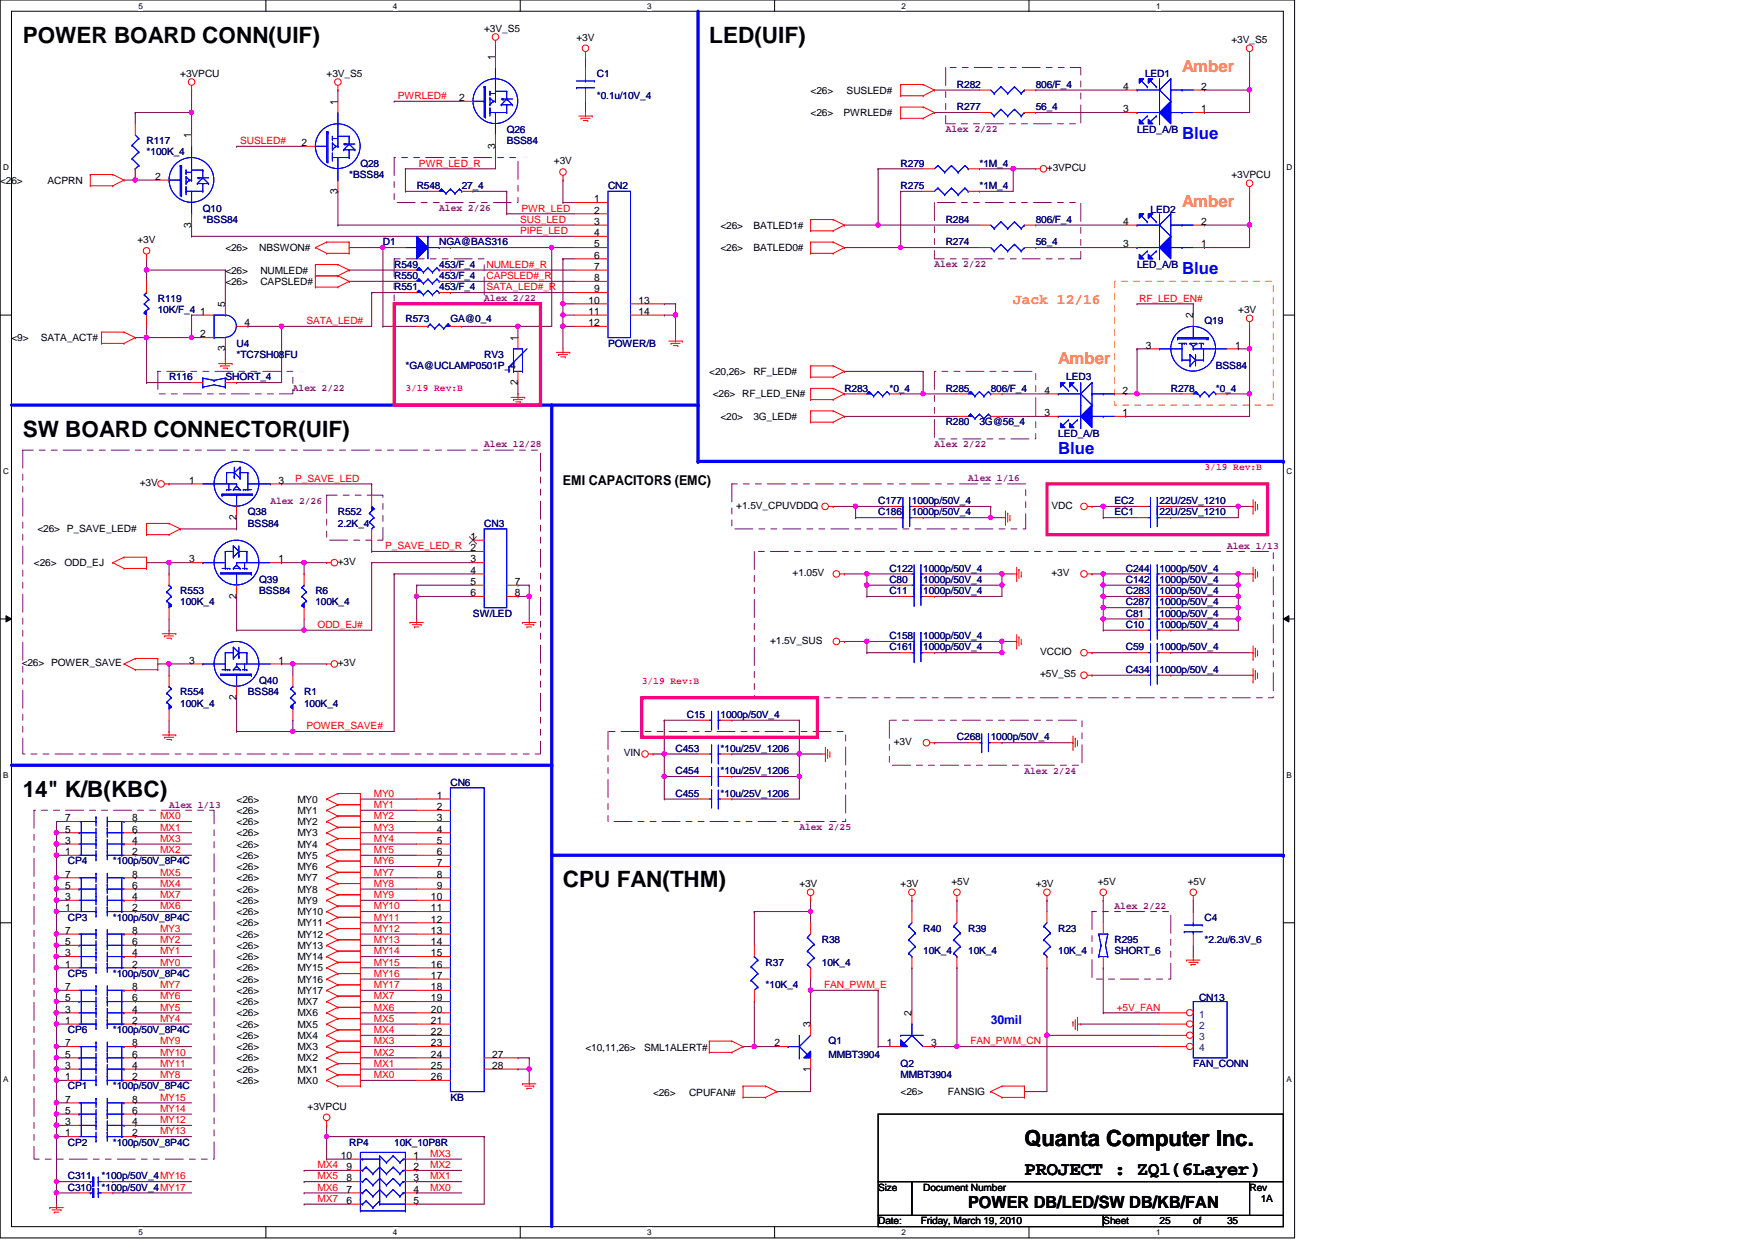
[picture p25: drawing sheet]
<svg xmlns="http://www.w3.org/2000/svg" width="297mm" height="210mm" viewBox="0 0 297 210" stroke-linecap="round" stroke-linejoin="round" font-family="sans-serif">
<defs><g id="words">
<g font-size="3.8">
<text x="3.8" y="7.3">POWER BOARD CONN(UIF)</text>
<text x="120.1" y="7.3">LED(UIF)</text>
<text x="3.8" y="74">SW BOARD CONNECTOR(UIF)</text>
<text x="3.8" y="135">14&quot; K/B(KBC)</text>
<text x="95.3" y="150.2">CPU FAN(THM)</text>
<text x="173.4" y="194">Quanta Computer Inc.</text>
</g>
<text font-size="3.2" x="173.4" y="198.9">PROJECT : ZQ1(6Layer)</text>
<g font-size="2.8" fill="#ff8000">
<text x="200.1" y="12.1">Amber</text>
<text x="200.1" y="35">Amber</text>
<text x="179.1" y="61.7">Amber</text>
</g>
<g font-size="2.8" fill="#00f">
<text x="200.1" y="23.6">Blue</text>
<text x="200.1" y="46.4">Blue</text>
<text x="179.1" y="76.9">Blue</text>
</g>
<text font-size="2.8" x="163.9" y="204.6">POWER DB/LED/SW DB/KB/FAN</text>
<text font-size="2.5" fill="#ff8000" x="171.5" y="51.5">Jack 12/16</text>
<text font-size="2.3" x="95.3" y="82.1">EMI CAPACITORS (EMC)</text>
<text font-size="2.1" fill="#00f" x="167.7" y="173.4">30mil</text>
<g font-size="1.7">
<text x="82" y="5.3">+3V_S5</text>
<text x="83.8" y="10.1" transform="rotate(-90 83.8 10.1)">1</text>
<text x="97.6" y="6.9">+3V</text>
<text x="208.4" y="7.2">+3V_S5</text>
<text x="30.5" y="13">+3VPCU</text>
<text x="55.3" y="13">+3V_S5</text>
<text x="57.1" y="17.7" transform="rotate(-90 57.1 17.7)">1</text>
<text x="77.7" y="17.1">2</text>
<text x="137.2" y="15.8">&lt;26&gt;</text>
<text x="143.3" y="15.8">SUSLED#</text>
<text x="190.1" y="15.2">4</text>
<text x="203.3" y="15.2">2</text>
<text x="32.4" y="23.4" transform="rotate(-90 32.4 23.4)">1</text>
<text x="137.2" y="19.6">&lt;26&gt;</text>
<text x="142.7" y="19.6">PWRLED#</text>
<text x="190.1" y="19">3</text>
<text x="203.3" y="19">1</text>
<text x="51.1" y="24.7">2</text>
<text x="83.8" y="25.2" transform="rotate(-90 83.8 25.2)">3</text>
<text x="93.8" y="27.8">+3V</text>
<text x="177.2" y="29">+3VPCU</text>
<text x="0" y="31.1">&lt;26&gt;</text>
<text x="8" y="31.1">ACPRN</text>
<text x="26.3" y="30.4">2</text>
<text x="57.1" y="32.8" transform="rotate(-90 57.1 32.8)">3</text>
<text x="100.6" y="34.2">1</text>
<text x="208.4" y="30.1">+3VPCU</text>
<text x="23.3" y="41.1">+3V</text>
<text x="32.4" y="38.5" transform="rotate(-90 32.4 38.5)">3</text>
<text x="100.6" y="36.2">2</text>
<text x="100.6" y="38.1">3</text>
<text x="100.6" y="40">4</text>
<text x="100.6" y="41.9">5</text>
<text x="122" y="38.7">&lt;26&gt;</text>
<text x="127.5" y="38.7">BATLED1#</text>
<text x="190.1" y="38.1">4</text>
<text x="190.1" y="41.9">3</text>
<text x="203.3" y="41.9">1</text>
<text x="203.3" y="38.1">2</text>
<text x="38.1" y="46.3">&lt;26&gt;</text>
<text x="38.1" y="42.5">&lt;26&gt;</text>
<text x="43.9" y="42.5">NBSWON#</text>
<text x="44.1" y="46.3">NUMLED#</text>
<text x="100.6" y="43.8">6</text>
<text x="100.6" y="45.7">7</text>
<text x="100.6" y="47.6">8</text>
<text x="122" y="42.5">&lt;26&gt;</text>
<text x="127.5" y="42.5">BATLED0#</text>
<text x="33.9" y="53.3">1</text>
<text x="38.1" y="52" transform="rotate(-90 38.1 52)">5</text>
<text x="38.1" y="48.2">&lt;26&gt;</text>
<text x="44.1" y="48.2">CAPSLED#</text>
<text x="99.6" y="51.4">10</text>
<text x="99.6" y="53.3">11</text>
<text x="100.6" y="49.5">9</text>
<text x="108.1" y="51.4">13</text>
<text x="108.1" y="53.3">14</text>
<text x="201.9" y="53.9" transform="rotate(-90 201.9 53.9)">2</text>
<text x="209.6" y="53">+3V</text>
<text x="1.9" y="57.7">&lt;9&gt;</text>
<text x="6.9" y="57.7">SATA_ACT#</text>
<text x="33.9" y="57.1">2</text>
<text x="38.1" y="59.5" transform="rotate(-90 38.1 59.5)">3</text>
<text x="41.4" y="55.2">4</text>
<text x="87.6" y="57.7" transform="rotate(-90 87.6 57.7)">1</text>
<text x="99.6" y="55.2">12</text>
<text x="193.9" y="59">3</text>
<text x="209" y="59">1</text>
<text x="87.6" y="65.2" transform="rotate(-90 87.6 65.2)">2</text>
<text x="120.1" y="63.5">&lt;20,26&gt;</text>
<text x="127.5" y="63.5">RF_LED#</text>
<text x="120.6" y="67.3">&lt;26&gt; RF_LED_EN#</text>
<text x="122" y="71.1">&lt;20&gt;</text>
<text x="127.5" y="71.1">3G_LED#</text>
<text x="176.8" y="66.6">4</text>
<text x="176.8" y="70.4">3</text>
<text x="190" y="70.4">1</text>
<text x="190" y="66.6">2</text>
<text x="23.7" y="82.3">+3V</text>
<text x="32" y="81.9">1</text>
<text x="47.1" y="81.9">3</text>
<text x="40" y="88.1" transform="rotate(-90 40 88.1)">2</text>
<text x="124.6" y="86.1">+1.5V_CPUVDDQ</text>
<text x="178" y="86.1">VDC</text>
<text x="5.8" y="95.8">&lt;26&gt;</text>
<text x="6.3" y="90.1">&lt;26&gt; P_SAVE_LED#</text>
<text x="10.9" y="95.8">ODD_EJ</text>
<text x="32" y="95.2">3</text>
<text x="47.1" y="95.2">1</text>
<text x="57.2" y="95.6">+3V</text>
<text x="79.6" y="91.4">1</text>
<text x="79.6" y="93.3">2</text>
<text x="79.6" y="95.2">3</text>
<text x="40" y="101.4" transform="rotate(-90 40 101.4)">2</text>
<text x="79.6" y="97.1">4</text>
<text x="79.6" y="99">5</text>
<text x="79.6" y="100.9">6</text>
<text x="87.1" y="99">7</text>
<text x="87.1" y="100.9">8</text>
<text x="134.2" y="97.5">+1.05V</text>
<text x="178" y="97.5">+3V</text>
<text x="3.7" y="112.8">&lt;26&gt; POWER_SAVE</text>
<text x="32" y="112.4">3</text>
<text x="47.1" y="112.4">1</text>
<text x="57.2" y="112.8">+3V</text>
<text x="130.3" y="109">+1.5V_SUS</text>
<text x="176.1" y="110.9">VCCIO</text>
<text x="40" y="118.5" transform="rotate(-90 40 118.5)">2</text>
<text x="176.1" y="114.7">+5V_S5</text>
<text x="105.6" y="128">VIN</text>
<text x="151.3" y="126.1">+3V</text>
<text x="40" y="135.8">&lt;26&gt;</text>
<text x="40" y="137.8">&lt;26&gt;</text>
<text x="50.3" y="135.8">MY0</text>
<text x="50.3" y="137.8">MY1</text>
<text x="73.9" y="135.2">1</text>
<text x="73.9" y="137.1">2</text>
<text x="11" y="142.8">3</text>
<text x="11" y="140.9">5</text>
<text x="11" y="139">7</text>
<text x="22.3" y="139">8</text>
<text x="22.3" y="140.9">6</text>
<text x="22.3" y="142.8">4</text>
<text x="40" y="139.7">&lt;26&gt;</text>
<text x="40" y="141.6">&lt;26&gt;</text>
<text x="40" y="143.5">&lt;26&gt;</text>
<text x="50.3" y="139.7">MY2</text>
<text x="50.3" y="141.6">MY3</text>
<text x="50.3" y="143.5">MY4</text>
<text x="73.9" y="139">3</text>
<text x="73.9" y="140.9">4</text>
<text x="73.9" y="142.8">5</text>
<text x="11" y="148.5">7</text>
<text x="11" y="144.7">1</text>
<text x="22.3" y="148.5">8</text>
<text x="22.3" y="144.7">2</text>
<text x="40" y="145.4">&lt;26&gt;</text>
<text x="40" y="147.3">&lt;26&gt;</text>
<text x="40" y="149.2">&lt;26&gt;</text>
<text x="50.3" y="145.4">MY5</text>
<text x="50.3" y="147.3">MY6</text>
<text x="50.3" y="149.2">MY7</text>
<text x="73.9" y="144.7">6</text>
<text x="73.9" y="146.6">7</text>
<text x="73.9" y="148.5">8</text>
<text x="161" y="149.7">+5V</text>
<text x="185.8" y="149.7">+5V</text>
<text x="201" y="149.7">+5V</text>
<text x="11" y="154.3">1</text>
<text x="11" y="152.4">3</text>
<text x="11" y="150.5">5</text>
<text x="22.3" y="150.5">6</text>
<text x="22.3" y="152.4">4</text>
<text x="22.3" y="154.3">2</text>
<text x="40" y="153">&lt;26&gt;</text>
<text x="40" y="154.9">&lt;26&gt;</text>
<text x="40" y="151.1">&lt;26&gt;</text>
<text x="50.3" y="153">MY9</text>
<text x="50.3" y="154.9">MY10</text>
<text x="50.3" y="151.1">MY8</text>
<text x="72.9" y="152.4">10</text>
<text x="72.9" y="154.3">11</text>
<text x="73.9" y="150.5">9</text>
<text x="135.3" y="150.1">+3V</text>
<text x="152.4" y="150.1">+3V</text>
<text x="175.3" y="150.1">+3V</text>
<text x="11" y="161.9">3</text>
<text x="11" y="160">5</text>
<text x="11" y="158.1">7</text>
<text x="22.3" y="158.1">8</text>
<text x="22.3" y="160">6</text>
<text x="22.3" y="161.9">4</text>
<text x="40" y="158.7">&lt;26&gt;</text>
<text x="40" y="156.8">&lt;26&gt;</text>
<text x="40" y="160.6">&lt;26&gt;</text>
<text x="50.3" y="158.7">MY12</text>
<text x="50.3" y="156.8">MY11</text>
<text x="50.3" y="160.6">MY13</text>
<text x="72.9" y="156.2">12</text>
<text x="72.9" y="158.1">13</text>
<text x="72.9" y="160">14</text>
<text x="72.9" y="161.9">15</text>
<text x="11" y="167.6">7</text>
<text x="11" y="163.8">1</text>
<text x="22.3" y="167.6">8</text>
<text x="22.3" y="163.8">2</text>
<text x="40" y="162.5">&lt;26&gt;</text>
<text x="40" y="164.4">&lt;26&gt;</text>
<text x="40" y="166.3">&lt;26&gt;</text>
<text x="50.3" y="162.5">MY14</text>
<text x="50.3" y="164.4">MY15</text>
<text x="50.3" y="166.3">MY16</text>
<text x="72.9" y="163.8">16</text>
<text x="72.9" y="165.7">17</text>
<text x="72.9" y="167.6">18</text>
<text x="11" y="173.3">1</text>
<text x="11" y="171.4">3</text>
<text x="11" y="169.5">5</text>
<text x="22.3" y="169.5">6</text>
<text x="22.3" y="171.4">4</text>
<text x="22.3" y="173.3">2</text>
<text x="40" y="170.1">&lt;26&gt;</text>
<text x="40" y="173.9">&lt;26&gt;</text>
<text x="40" y="172">&lt;26&gt;</text>
<text x="40" y="168.2">&lt;26&gt;</text>
<text x="50.3" y="170.1">MX7</text>
<text x="50.3" y="173.9">MX5</text>
<text x="50.3" y="172">MX6</text>
<text x="50.3" y="168.2">MY17</text>
<text x="72.9" y="169.5">19</text>
<text x="72.9" y="171.4">20</text>
<text x="72.9" y="173.3">21</text>
<text x="137.2" y="173.9" transform="rotate(-90 137.2 173.9)">3</text>
<text x="154.3" y="172" transform="rotate(-90 154.3 172)">2</text>
<text x="11" y="179">5</text>
<text x="11" y="177.1">7</text>
<text x="22.3" y="177.1">8</text>
<text x="22.3" y="179">6</text>
<text x="40" y="177.8">&lt;26&gt;</text>
<text x="40" y="179.7">&lt;26&gt;</text>
<text x="40" y="175.9">&lt;26&gt;</text>
<text x="50.3" y="177.8">MX3</text>
<text x="50.3" y="179.7">MX2</text>
<text x="50.3" y="175.9">MX4</text>
<text x="72.9" y="175.2">22</text>
<text x="72.9" y="177.1">23</text>
<text x="72.9" y="179">24</text>
<text x="83.3" y="179">27</text>
<text x="99.1" y="177.9">&lt;10,11,26&gt;</text>
<text x="109" y="177.9">SML1ALERT#</text>
<text x="131.1" y="177.1">2</text>
<text x="150.1" y="177.1">1</text>
<text x="157.6" y="177.1">3</text>
<text x="11" y="182.8">1</text>
<text x="11" y="180.9">3</text>
<text x="22.3" y="180.9">4</text>
<text x="22.3" y="182.8">2</text>
<text x="40" y="183.5">&lt;26&gt;</text>
<text x="40" y="181.6">&lt;26&gt;</text>
<text x="50.3" y="183.5">MX0</text>
<text x="50.3" y="181.6">MX1</text>
<text x="72.9" y="180.9">25</text>
<text x="72.9" y="182.8">26</text>
<text x="83.3" y="180.9">28</text>
<text x="110.5" y="185.5">&lt;26&gt;</text>
<text x="116.6" y="185.5">CPUFAN#</text>
<text x="137.2" y="181.4" transform="rotate(-90 137.2 181.4)">1</text>
<text x="152.4" y="185.4">&lt;26&gt;</text>
<text x="160.4" y="185.4">FANSIG</text>
<text x="11" y="190.5">3</text>
<text x="11" y="188.6">5</text>
<text x="11" y="186.6">7</text>
<text x="22.3" y="186.6">8</text>
<text x="22.3" y="188.6">6</text>
<text x="22.3" y="190.5">4</text>
<text x="52.1" y="187.8">+3VPCU</text>
<text x="11" y="192.4">1</text>
<text x="22.3" y="192.4">2</text>
<text x="57.7" y="196.2">10</text>
<text x="70" y="196.2">1</text>
<text x="58.7" y="198.1">9</text>
<text x="58.7" y="200">8</text>
<text x="58.7" y="201.9">7</text>
<text x="58.7" y="203.8">6</text>
<text x="70" y="201.9">4</text>
<text x="70" y="200">3</text>
<text x="70" y="198.1">2</text>
<text x="70" y="203.8">5</text>
<text x="148.6" y="201.5">Size</text>
<text x="156.2" y="201.5">Document Number</text>
<text x="211.5" y="201.5">Rev</text>
<text x="213.4" y="203.5">1A</text>
<text x="148.6" y="207.3">Date:</text>
<text x="155.9" y="207.3">Friday, March 19, 2010</text>
<text x="186.7" y="207.3">Sheet</text>
<text x="196.3" y="207.3">25</text>
<text x="202" y="207.3">of</text>
<text x="207.7" y="207.3">35</text>
</g>
<g font-size="1.7" fill="#f00">
<text x="67.3" y="16.8">PWRLED#</text>
<text x="40.6" y="24.4">SUSLED#</text>
<text x="70.9" y="28.2">PWR_LED_R</text>
<text x="88.3" y="35.8">PWR_LED</text>
<text x="88.1" y="39.6">PIPE_LED</text>
<text x="88.1" y="37.7">SUS_LED</text>
<text x="82.3" y="47.2">CAPSLED#_R</text>
<text x="82.3" y="45.3">NUMLED#_R</text>
<text x="82.3" y="49.1">SATA_LED#_R</text>
<text x="192.8" y="51.1">RF_LED_EN#</text>
<text x="51.9" y="54.9">SATA_LED#</text>
<text x="50" y="81.5">P_SAVE_LED</text>
<text x="65.2" y="93">P_SAVE_LED_R</text>
<text x="53.8" y="106.3">ODD_EJ#</text>
<text x="51.9" y="123.4">POWER_SAVE#</text>
<text x="63.3" y="136.8">MY1</text>
<text x="63.3" y="134.9">MY0</text>
<text x="27.1" y="140.6">MX1</text>
<text x="27.1" y="142.5">MX3</text>
<text x="27.1" y="138.7">MX0</text>
<text x="63.3" y="138.7">MY2</text>
<text x="63.3" y="140.6">MY3</text>
<text x="63.3" y="142.5">MY4</text>
<text x="27.1" y="148.2">MX5</text>
<text x="27.1" y="144.4">MX2</text>
<text x="63.3" y="146.3">MY6</text>
<text x="63.3" y="148.2">MY7</text>
<text x="63.3" y="144.4">MY5</text>
<text x="27.1" y="152">MX7</text>
<text x="27.1" y="150.1">MX4</text>
<text x="27.1" y="153.9">MX6</text>
<text x="63.3" y="155.8">MY11</text>
<text x="63.3" y="150.1">MY8</text>
<text x="63.3" y="152">MY9</text>
<text x="63.3" y="153.9">MY10</text>
<text x="27.1" y="159.6">MY2</text>
<text x="27.1" y="161.5">MY1</text>
<text x="27.1" y="157.7">MY3</text>
<text x="63.3" y="157.7">MY12</text>
<text x="63.3" y="159.6">MY13</text>
<text x="63.3" y="161.5">MY14</text>
<text x="27.1" y="167.3">MY7</text>
<text x="27.1" y="163.4">MY0</text>
<text x="63.3" y="163.4">MY15</text>
<text x="63.3" y="165.4">MY16</text>
<text x="63.3" y="167.3">MY17</text>
<text x="139.5" y="167.3">FAN_PWM_E</text>
<text x="27.1" y="169.2">MY6</text>
<text x="27.1" y="173">MY4</text>
<text x="27.1" y="171.1">MY5</text>
<text x="63.3" y="171.1">MX6</text>
<text x="63.3" y="173">MX5</text>
<text x="63.3" y="169.2">MX7</text>
<text x="189" y="171.1">+5V_FAN</text>
<text x="27.1" y="178.7">MY10</text>
<text x="27.1" y="176.8">MY9</text>
<text x="63.3" y="178.7">MX2</text>
<text x="63.3" y="174.9">MX4</text>
<text x="63.3" y="176.8">MX3</text>
<text x="164.3" y="176.8">FAN_PWM_CN</text>
<text x="27.1" y="182.5">MY8</text>
<text x="27.1" y="180.6">MY11</text>
<text x="63.3" y="180.6">MX1</text>
<text x="63.3" y="182.5">MX0</text>
<text x="27.1" y="188.2">MY14</text>
<text x="27.1" y="190.1">MY12</text>
<text x="27.1" y="186.3">MY15</text>
<text x="27.1" y="192">MY13</text>
<text x="53.8" y="197.7">MX4</text>
<text x="72.8" y="197.7">MX2</text>
<text x="72.8" y="195.8">MX3</text>
<text x="53.8" y="199.6">MX5</text>
<text x="53.8" y="201.5">MX6</text>
<text x="53.8" y="203.5">MX7</text>
<text x="72.8" y="201.5">MX0</text>
<text x="72.8" y="199.6">MX1</text>
</g>
<g font-size="1.7" fill="#000080">
<text x="101" y="13">C1</text>
<text x="101" y="16.8">*0.1u/10V_4</text>
<text x="162" y="14.9">R282</text>
<text x="175.3" y="14.9">806/F_4</text>
<text x="193.8" y="13">LED1</text>
<text x="85.8" y="22.5">Q26</text>
<text x="162" y="18.7">R277</text>
<text x="175.3" y="18.7">56_4</text>
<text x="192.4" y="22.5">LED_A/B</text>
<text x="24.8" y="24.4">R117</text>
<text x="24.8" y="26.3">*100K_4</text>
<text x="61" y="28.2">Q28</text>
<text x="85.8" y="24.4">BSS84</text>
<text x="152.4" y="28.2">R279</text>
<text x="165.8" y="28.2">*1M_4</text>
<text x="34.3" y="35.8">Q10</text>
<text x="59.1" y="30.1">*BSS84</text>
<text x="70.5" y="32">R548</text>
<text x="78.1" y="32">27_4</text>
<text x="102.9" y="32">CN2</text>
<text x="152.4" y="32">R275</text>
<text x="165.8" y="32">*1M_4</text>
<text x="34.3" y="37.7">*BSS84</text>
<text x="64.8" y="41.5">D1</text>
<text x="74.3" y="41.5">NGA@BAS316</text>
<text x="160.1" y="37.7">R284</text>
<text x="160.1" y="41.5">R274</text>
<text x="175.3" y="37.7">806/F_4</text>
<text x="175.3" y="41.5">56_4</text>
<text x="194.7" y="36">LED2</text>
<text x="66.7" y="45.3">R549</text>
<text x="66.7" y="47.2">R550</text>
<text x="74.3" y="45.3">453/F_4</text>
<text x="74.3" y="47.2">453/F_4</text>
<text x="192.4" y="45.3">LED_A/B</text>
<text x="26.7" y="51.1">R119</text>
<text x="26.7" y="53">10K/F_4</text>
<text x="66.7" y="49.1">R551</text>
<text x="74.3" y="49.1">453/F_4</text>
<text x="40" y="58.7">U4</text>
<text x="68.6" y="54.5">R573</text>
<text x="76.2" y="54.5">GA@0_4</text>
<text x="102.9" y="58.7">POWER/B</text>
<text x="203.9" y="54.9">Q19</text>
<text x="28.6" y="64.4">R116</text>
<text x="38.1" y="64.4">SHORT_4</text>
<text x="40" y="60.6">*TC7SH08FU</text>
<text x="68.6" y="62.5">*GA@UCLAMP0501P_4</text>
<text x="82" y="60.6">RV3</text>
<text x="180.5" y="64.4">LED3</text>
<text x="205.8" y="62.5">BSS84</text>
<text x="142.9" y="66.3">R283</text>
<text x="150.5" y="66.3">*0_4</text>
<text x="160.1" y="66.3">R285</text>
<text x="167.7" y="66.3">806/F_4</text>
<text x="198.2" y="66.3">R278</text>
<text x="205.8" y="66.3">*0_4</text>
<text x="160.1" y="72">R280</text>
<text x="165.8" y="72">3G@56_4</text>
<text x="179.1" y="73.9">LED_A/B</text>
<text x="41.9" y="87.2">Q38</text>
<text x="41.9" y="89.2">BSS84</text>
<text x="57.2" y="87.2">R552</text>
<text x="57.2" y="89.2">2.2K_4</text>
<text x="82" y="89.2">CN3</text>
<text x="148.6" y="85.3">C177</text>
<text x="148.6" y="87.2">C186</text>
<text x="154.3" y="85.3">1000p/50V_4</text>
<text x="154.3" y="87.2">1000p/50V_4</text>
<text x="188.6" y="87.2">EC1</text>
<text x="188.6" y="85.3">EC2</text>
<text x="196.3" y="87.2">22U/25V_1210</text>
<text x="196.3" y="85.3">22U/25V_1210</text>
<text x="30.5" y="100.6">R553</text>
<text x="43.9" y="98.7">Q39</text>
<text x="43.9" y="100.6">BSS84</text>
<text x="53.4" y="100.6">R6</text>
<text x="150.5" y="100.6">C11</text>
<text x="150.5" y="98.7">C80</text>
<text x="150.5" y="96.8">C122</text>
<text x="156.2" y="100.6">1000p/50V_4</text>
<text x="156.2" y="98.7">1000p/50V_4</text>
<text x="156.2" y="96.8">1000p/50V_4</text>
<text x="190.5" y="98.7">C142</text>
<text x="190.5" y="96.8">C244</text>
<text x="190.5" y="100.6">C283</text>
<text x="196.3" y="98.7">1000p/50V_4</text>
<text x="196.3" y="96.8">1000p/50V_4</text>
<text x="196.3" y="100.6">1000p/50V_4</text>
<text x="30.5" y="102.5">100K_4</text>
<text x="53.4" y="102.5">100K_4</text>
<text x="80" y="104.4">SW/LED</text>
<text x="190.5" y="106.3">C10</text>
<text x="190.5" y="104.4">C81</text>
<text x="190.5" y="102.5">C287</text>
<text x="196.3" y="106.3">1000p/50V_4</text>
<text x="196.3" y="104.4">1000p/50V_4</text>
<text x="196.3" y="102.5">1000p/50V_4</text>
<text x="150.5" y="110.1">C161</text>
<text x="150.5" y="108.2">C158</text>
<text x="156.2" y="110.1">1000p/50V_4</text>
<text x="156.2" y="108.2">1000p/50V_4</text>
<text x="190.5" y="113.9">C434</text>
<text x="190.5" y="110.1">C59</text>
<text x="196.3" y="113.9">1000p/50V_4</text>
<text x="196.3" y="110.1">1000p/50V_4</text>
<text x="30.5" y="117.7">R554</text>
<text x="30.5" y="119.6">100K_4</text>
<text x="41.9" y="117.7">BSS84</text>
<text x="43.9" y="115.8">Q40</text>
<text x="51.5" y="117.7">R1</text>
<text x="51.5" y="119.6">100K_4</text>
<text x="116.2" y="121.5">C15</text>
<text x="122" y="121.5">1000p/50V_4</text>
<text x="162" y="125.3">C268</text>
<text x="167.7" y="125.3">1000p/50V_4</text>
<text x="114.3" y="127.3">C453</text>
<text x="114.3" y="131.1">C454</text>
<text x="122" y="127.3">*10u/25V_1206</text>
<text x="122" y="131.1">*10u/25V_1206</text>
<text x="76.2" y="133">CN6</text>
<text x="114.3" y="134.9">C455</text>
<text x="122" y="134.9">*10u/25V_1206</text>
<text x="11.5" y="146.3">CP4</text>
<text x="19.1" y="146.3">*100p/50V_8P4C</text>
<text x="11.5" y="155.8">CP3</text>
<text x="19.1" y="155.8">*100p/50V_8P4C</text>
<text x="203.9" y="155.8">C4</text>
<text x="139.1" y="159.6">R38</text>
<text x="156.2" y="157.7">R40</text>
<text x="156.2" y="161.5">10K_4</text>
<text x="163.9" y="157.7">R39</text>
<text x="163.9" y="161.5">10K_4</text>
<text x="179.1" y="157.7">R23</text>
<text x="179.1" y="161.5">10K_4</text>
<text x="188.6" y="159.6">R295</text>
<text x="188.6" y="161.5">SHORT_6</text>
<text x="203.9" y="159.6">*2.2u/6.3V_6</text>
<text x="11.5" y="165.4">CP5</text>
<text x="19.1" y="165.4">*100p/50V_8P4C</text>
<text x="129.6" y="163.4">R37</text>
<text x="129.6" y="167.3">*10K_4</text>
<text x="139.1" y="163.4">10K_4</text>
<text x="202.9" y="169.4">CN13</text>
<text x="11.5" y="174.9">CP6</text>
<text x="19.1" y="174.9">*100p/50V_8P4C</text>
<text x="140.2" y="176.8">Q1</text>
<text x="140.2" y="179.1">MMBT3904</text>
<text x="11.5" y="184.4">CP1</text>
<text x="19.1" y="184.4">*100p/50V_8P4C</text>
<text x="152.4" y="180.6">Q2</text>
<text x="152.4" y="182.5">MMBT3904</text>
<text x="202" y="180.6">FAN_CONN</text>
<text x="76.2" y="186.3">KB</text>
<text x="11.5" y="193.9">CP2</text>
<text x="19.1" y="193.9">*100p/50V_8P4C</text>
<text x="59.1" y="193.9">RP4</text>
<text x="66.7" y="193.9">10K_10P8R</text>
<text x="11.5" y="199.6">C311</text>
<text x="11.5" y="201.5">C310</text>
<text x="17.2" y="199.6">*100p/50V_4MY16</text>
<text x="17.2" y="201.5">*100p/50V_4MY17</text>
</g>
<g font-size="1.7" fill="#800080">
<text x="160.1" y="22.4">Alex 2/22</text>
<text x="74.3" y="35.7">Alex 2/26</text>
<text x="158.2" y="45.3">Alex 2/22</text>
<text x="82" y="51">Alex 2/22</text>
<text x="49.6" y="66.2">Alex 2/22</text>
<text x="82" y="75.7">Alex 12/28</text>
<text x="158.2" y="75.7">Alex 2/22</text>
<text x="163.9" y="81.4">Alex 1/16</text>
<text x="45.8" y="85.3">Alex 2/26</text>
<text x="207.7" y="92.9">Alex 1/13</text>
<text x="173.4" y="131">Alex 2/24</text>
<text x="28.6" y="136.7">Alex 1/13</text>
<text x="135.3" y="140.5">Alex 2/25</text>
<text x="188.6" y="153.8">Alex 2/22</text>
</g>
<g font-size="1.7" fill="#ff0080">
<text x="68.6" y="66.2">3/19 Rev:B</text>
<text x="203.9" y="79.5">3/19 Rev:B</text>
<text x="108.6" y="115.7">3/19 Rev:B</text>
</g>
<g font-size="1.7" fill="#004080">
<text x="202.9" y="172.3">1</text>
<text x="202.9" y="174.2">2</text>
<text x="202.9" y="176.1">3</text>
<text x="202.9" y="178">4</text>
</g>
<g font-size="1.4">
<text x="23.4" y="1.4">5</text>
<text x="66.5" y="1.4">4</text>
<text x="109.6" y="1.4">3</text>
<text x="152.6" y="1.4">2</text>
<text x="195.7" y="1.4">1</text>
<text x=".5" y="28.8">D</text>
<text x="217.7" y="28.8">D</text>
<text x=".5" y="80.3">C</text>
<text x="217.7" y="80.3">C</text>
<text x=".5" y="131.7">B</text>
<text x="217.7" y="131.7">B</text>
<text x=".5" y="183.1">A</text>
<text x="217.7" y="183.1">A</text>
<text x="23.4" y="209.1">5</text>
<text x="66.5" y="209.1">4</text>
<text x="109.6" y="209.1">3</text>
<text x="152.6" y="209.1">2</text>
<text x="195.7" y="209.1">1</text>
</g>
</g></defs>
<path d="M0 0h219.1v209.5h-219.1zM1.9 1.9h215.3v205.7h-215.3z" fill="none" stroke="#000" stroke-width=".17"/>
<g fill="#fff">
<path d="M23.4 .2h.8v1.5h-.8z"/>
<path d="M23.4 207.9h.8v1.5h-.8z"/>
</g>
<path d="M45 0v1.9M45 207.6v1.9" fill="none" stroke="#000" stroke-width=".17"/>
<g fill="#fff">
<path d="M66.5 .2h.8v1.5h-.8z"/>
<path d="M66.5 207.9h.8v1.5h-.8z"/>
</g>
<path d="M88 0v1.9M88 207.6v1.9" fill="none" stroke="#000" stroke-width=".17"/>
<g fill="#fff">
<path d="M109.6 .2h.7v1.5h-.7z"/>
<path d="M109.6 207.9h.7v1.5h-.7z"/>
</g>
<path d="M131.1 0v1.9M131.1 207.6v1.9" fill="none" stroke="#000" stroke-width=".17"/>
<g fill="#fff">
<path d="M152.6 .2h.8v1.5h-.8z"/>
<path d="M152.6 207.9h.8v1.5h-.8z"/>
</g>
<path d="M174.2 0v1.9M174.2 207.6v1.9" fill="none" stroke="#000" stroke-width=".17"/>
<g fill="#fff">
<path d="M195.7 .2h.7v1.5h-.7z"/>
<path d="M195.7 207.9h.7v1.5h-.7z"/>
<path d="M.5 27.6h1v1.5h-1z"/>
<path d="M217.7 27.6h1v1.5h-1z"/>
<path d="M.5 79h1v1.6h-1z"/>
<path d="M217.7 79h1v1.6h-1z"/>
</g>
<path d="M0 53.3h1.9M217.2 53.3h1.9" fill="none" stroke="#000" stroke-width=".17"/>
<g fill="#fff">
<path d="M.5 130.5h.9v1.5h-.9z"/>
<path d="M217.7 130.5h.9v1.5h-.9z"/>
</g>
<path d="M0 104.8h1.9M1 104.2l.9 .6-.9 .5zM217.2 104.8l.9-.6v1.1zM217.2 104.8h1.9" fill="none" stroke="#000" stroke-width=".17"/>
<path d="M1 104.2l.9 .6-.9 .5zM217.2 104.8l.9-.6v1.1z" fill="#000"/>
<g fill="#fff">
<path d="M.5 181.9h.9v1.5h-.9z"/>
<path d="M217.7 181.9h.9v1.5h-.9z"/>
</g>
<path d="M0 156.2h1.9M217.2 156.2h1.9" fill="none" stroke="#000" stroke-width=".17"/>
<path d="M32.4 19h.1M32.4 19v3.9M114.3 51.4h.1M114.3 51.4v1.9" fill="none" stroke="#800040" stroke-width=".17"/>
<circle cx="32.4" cy="19" r=".37" fill="#f0f"/>
<circle cx="32.4" cy="19" r=".37" fill="none" stroke="#f0f" stroke-width=".17"/>
<path d="M22.9 30.5h.1M22.9 30.5h3.8M32.4 38.1h.1M32.4 38.1v1.9M32.4 40h.1M32.4 40h64.8" fill="none" stroke="#800040" stroke-width=".17"/>
<circle cx="22.9" cy="30.5" r=".37" fill="#f0f"/>
<circle cx="22.9" cy="30.5" r=".37" fill="none" stroke="#f0f" stroke-width=".17"/>
<path d="M64.8 41.9h.1M64.8 41.9h1.9" fill="none" stroke="#800040" stroke-width=".17"/>
<circle cx="64.8" cy="41.9" r=".37" fill="#f0f"/>
<circle cx="64.8" cy="41.9" r=".37" fill="none" stroke="#f0f" stroke-width=".17"/>
<path d="M211.5 38.1h.1M211.5 38.1v3.8h-7.6M203.9 41.9h.1" fill="none" stroke="#800040" stroke-width=".17"/>
<circle cx="211.5" cy="38.1" r=".37" fill="#f0f"/>
<circle cx="211.5" cy="38.1" r=".37" fill="none" stroke="#f0f" stroke-width=".17"/>
<path d="M148.6 38.1h.1M148.6 38.1h17.2M152.4 32.4h.1M152.4 32.4v9.5h-9.5M142.9 41.9h.1" fill="none" stroke="#800040" stroke-width=".17"/>
<circle cx="148.6" cy="38.1" r=".37" fill="#f0f"/>
<circle cx="148.6" cy="38.1" r=".37" fill="none" stroke="#f0f" stroke-width=".17"/>
<path d="M152.4 41.9h.1M152.4 41.9h13.4" fill="none" stroke="#800040" stroke-width=".17"/>
<circle cx="152.4" cy="41.9" r=".37" fill="#f0f"/>
<circle cx="152.4" cy="41.9" r=".37" fill="none" stroke="#f0f" stroke-width=".17"/>
<path d="M148.6 28.6h.1M148.6 28.6h7.6M152.4 32.4h.1M152.4 32.4h3.8M165.8 32.4h.1M165.8 28.6h.1M165.8 28.6h9.5M171.5 28.6h.1M171.5 28.6v3.8h-5.7M211.5 32.4h.1M211.5 32.4v5.7" fill="none" stroke="#800040" stroke-width=".17"/>
<circle cx="171.5" cy="28.5" r=".37" fill="#f0f"/>
<circle cx="171.5" cy="28.5" r=".37" fill="none" stroke="#f0f" stroke-width=".17"/>
<g fill="none" stroke="#800040" stroke-width=".17">
<path d="M158.2 15.2h.1M158.2 19h.1M158.2 19h7.6M158.2 15.2h7.6M175.3 19h.1M175.3 15.2h.1M175.3 19h15.2M175.3 15.2h15.2M203.9 19h.1M211.5 15.2h.1M211.5 9.5h.1M211.5 9.5v9.5h-7.6"/>
<path d="M142.9 38.1h.1M148.6 28.6h.1M148.6 28.6v9.5h-5.7M175.3 38.1h.1M175.3 38.1h15.2M203.9 38.1h.1M203.9 38.1h7.6M175.3 41.9h.1M175.3 41.9h15.2"/>
</g>
<circle cx="211.5" cy="15.2" r=".37" fill="#f0f"/>
<circle cx="211.5" cy="15.2" r=".37" fill="none" stroke="#f0f" stroke-width=".17"/>
<g fill="none" stroke="#800040" stroke-width=".17">
<path d="M22.9 19h.1M22.9 19v2M32.4 15.2h.1M32.4 15.2v3.8h-9.5M57.2 15.2h.1M57.2 15.2v1.9M66.7 17.1h.1M66.7 17.1h11.4M203.9 15.2h.1M203.9 15.2h7.6M21 30.5h.1M22.9 28.6h.1"/>
<path d="M22.9 28.6v1.9h-1.9M40 24.8h.1M40 24.8h11.5M57.2 38.1h.1M57.2 32.4h.1M57.2 32.4v5.7M57.2 38.1h40M85.8 36.2h.1M85.8 36.2h11.4M114.3 53.3h.1M114.3 53.3v3.8"/>
</g>
<circle cx="114.3" cy="53.3" r=".37" fill="#f0f"/>
<circle cx="114.3" cy="53.3" r=".37" fill="none" stroke="#f0f" stroke-width=".17"/>
<g fill="none" stroke="#800040" stroke-width=".17">
<path d="M22.9 57.1h.1M22.9 57.1h9.5M24.8 43.8h.1M24.8 55.2h.1M24.8 57.1h.1M24.8 43.8v1.9M24.8 55.2v1.9M38.1 59.1h.1M38.1 59.1v1.9M47.7 55.2h.1M47.7 55.2h15.2M112.4 53.3h.1"/>
<path d="M112.4 51.4h.1M112.4 53.3h1.9M112.4 51.4h1.9"/>
</g>
<circle cx="24.8" cy="57.1" r=".37" fill="#f0f"/>
<circle cx="24.8" cy="57.1" r=".37" fill="none" stroke="#f0f" stroke-width=".17"/>
<path d="M24.8 57.1h.1M24.8 57.1v7.7" fill="none" stroke="#800040" stroke-width=".17"/>
<circle cx="24.8" cy="57.1" r=".37" fill="#f0f"/>
<circle cx="24.8" cy="57.1" r=".37" fill="none" stroke="#f0f" stroke-width=".17"/>
<path d="M24.8 45.7h.1M24.8 45.7v1.9M32.4 57.1h.1M32.4 57.1h1.9" fill="none" stroke="#800040" stroke-width=".17"/>
<circle cx="32.4" cy="57.1" r=".37" fill="#f0f"/>
<circle cx="32.4" cy="57.1" r=".37" fill="none" stroke="#f0f" stroke-width=".17"/>
<path d="M32.4 53.3h.1M32.4 53.3v3.8M32.4 53.3h1.9M38.1 45.7h.1M38.1 45.7v5.7M41.9 55.2h.1M41.9 55.2h5.8M47.7 55.2h.1M47.7 55.2v9.6h-7.7M24.8 64.8h.1M24.8 64.8h7.6M40 64.8h.1" fill="none" stroke="#800040" stroke-width=".17"/>
<circle cx="47.6" cy="55.2" r=".37" fill="#f0f"/>
<circle cx="47.6" cy="55.2" r=".37" fill="none" stroke="#f0f" stroke-width=".17"/>
<path d="M24.8 45.7h.1M24.8 45.7h13.3" fill="none" stroke="#800040" stroke-width=".17"/>
<circle cx="24.8" cy="45.7" r=".37" fill="#f0f"/>
<circle cx="24.8" cy="45.7" r=".37" fill="none" stroke="#f0f" stroke-width=".17"/>
<path d="M95.3 55.2h.1M95.3 55.2v3.9M95.3 55.2h1.9" fill="none" stroke="#800040" stroke-width=".17"/>
<circle cx="95.3" cy="55.2" r=".37" fill="#f0f"/>
<circle cx="95.3" cy="55.2" r=".37" fill="none" stroke="#f0f" stroke-width=".17"/>
<path d="M95.3 30.5h.1M95.3 34.3h.1M95.3 30.5v3.8M95.3 34.3h1.9M95.3 43.8h.1M95.3 51.4h.1M95.3 51.4v1.9M95.3 43.8h1.9M95.3 51.4h1.9" fill="none" stroke="#800040" stroke-width=".17"/>
<circle cx="95.3" cy="51.4" r=".37" fill="#f0f"/>
<circle cx="95.3" cy="51.4" r=".37" fill="none" stroke="#f0f" stroke-width=".17"/>
<path d="M95.3 53.3h.1M95.3 53.3h1.9M95.3 53.3v1.9" fill="none" stroke="#800040" stroke-width=".17"/>
<circle cx="95.3" cy="53.3" r=".37" fill="#f0f"/>
<circle cx="95.3" cy="53.3" r=".37" fill="none" stroke="#f0f" stroke-width=".17"/>
<path d="M76.2 49.5h.1M76.2 49.5h21M93.4 41.9h.1M93.4 41.9h3.8M95.3 43.8h.1M95.3 43.8v7.6" fill="none" stroke="#800040" stroke-width=".17"/>
<circle cx="93.4" cy="41.9" r=".37" fill="#f0f"/>
<circle cx="93.4" cy="41.9" r=".37" fill="none" stroke="#f0f" stroke-width=".17"/>
<path d="M142.9 70.5h.1M142.9 70.5h19.1M156.2 66.7h.1M156.2 66.7h5.8M169.6 70.5h.1M169.6 66.7h.1M169.6 70.5h7.6M169.6 66.7h7.6M190.5 70.5h.1M190.5 70.5h21" fill="none" stroke="#800040" stroke-width=".17"/>
<circle cx="156.2" cy="66.6" r=".37" fill="#f0f"/>
<circle cx="156.2" cy="66.6" r=".37" fill="none" stroke="#f0f" stroke-width=".17"/>
<path d="M211.5 66.7h.1M211.5 66.7v3.8" fill="none" stroke="#800040" stroke-width=".17"/>
<circle cx="211.5" cy="66.6" r=".37" fill="#f0f"/>
<circle cx="211.5" cy="66.6" r=".37" fill="none" stroke="#f0f" stroke-width=".17"/>
<g fill="none" stroke="#800040" stroke-width=".17">
<path d="M99.1 9.5h.1M99.1 17.1h.1M99.1 9.5v1.9M99.1 17.1v1.9M192.4 51.4h.1M192.4 51.4h9.6M202 51.4h.1M202 51.4v1.9M142.9 62.9h.1M142.9 66.7h.1M142.9 62.9h13.3M142.9 66.7h1.9"/>
<path d="M152.4 66.7h.1M156.2 62.9h.1M156.2 62.9v3.8h-3.8M192.4 66.7h.1M192.4 66.7h7.7"/>
</g>
<circle cx="192.4" cy="66.6" r=".37" fill="#f0f"/>
<circle cx="192.4" cy="66.6" r=".37" fill="none" stroke="#f0f" stroke-width=".17"/>
<path d="M211.5 59.1h.1M211.5 59.1v7.6h-3.8M207.7 66.7h.1" fill="none" stroke="#800040" stroke-width=".17"/>
<circle cx="211.5" cy="59" r=".37" fill="#f0f"/>
<circle cx="211.5" cy="59" r=".37" fill="none" stroke="#f0f" stroke-width=".17"/>
<g fill="none" stroke="#800040" stroke-width=".17">
<path d="M192.4 59.1h.1M192.4 59.1h1.9M192.4 59.1v7.6h-1.9M209.6 59.1h.1M211.5 55.2h.1M211.5 55.2v3.9h-1.9M190.5 66.7h.1M9.6 154.3h.1M9.6 148.6h.1M9.6 141h.1M9.6 154.3h1.9M9.6 148.6h1.9"/>
<path d="M9.6 141h1.9"/>
</g>
<circle cx="9.5" cy="140.9" r=".37" fill="#f0f"/>
<circle cx="9.5" cy="140.9" r=".37" fill="none" stroke="#f0f" stroke-width=".17"/>
<g fill="none" stroke="#800040" stroke-width=".17">
<path d="M61 139.1h.1M61 139.1h9.5M9.6 141h.1M9.6 141v1.9M61 146.7h.1M61 156.2h.1M61 146.7h9.5M61 156.2h9.5M61 163.8h.1M61 171.4h.1M61 179.1h.1M61 163.8h9.5"/>
<path d="M61 179.1h9.5M61 171.4h9.5M87.7 179.1h.1M87.7 179.1h1.9M87.7 181h.1M87.7 181h1.9M9.6 201.9h.1M9.6 201.9h3.8"/>
</g>
<circle cx="9.5" cy="201.9" r=".37" fill="#f0f"/>
<circle cx="9.5" cy="201.9" r=".37" fill="none" stroke="#f0f" stroke-width=".17"/>
<path d="M9.6 200h.1M9.6 200v1.9M19.1 201.9h.1M19.1 201.9h13.3" fill="none" stroke="#800040" stroke-width=".17"/>
<circle cx="9.5" cy="200" r=".37" fill="#f0f"/>
<circle cx="9.5" cy="200" r=".37" fill="none" stroke="#f0f" stroke-width=".17"/>
<path d="M9.6 142.9h.1M9.6 142.9h1.9M61 141h.1M61 141h9.5" fill="none" stroke="#800040" stroke-width=".17"/>
<circle cx="9.5" cy="142.8" r=".37" fill="#f0f"/>
<circle cx="9.5" cy="142.8" r=".37" fill="none" stroke="#f0f" stroke-width=".17"/>
<path d="M9.6 148.6h.1M9.6 148.6v1.9" fill="none" stroke="#800040" stroke-width=".17"/>
<circle cx="9.5" cy="148.6" r=".37" fill="#f0f"/>
<circle cx="9.5" cy="148.6" r=".37" fill="none" stroke="#f0f" stroke-width=".17"/>
<path d="M61 165.7h.1M61 165.7h9.5M9.6 192.4h.1M9.6 186.7h.1M9.6 192.4h1.9M9.6 186.7h1.9M9.6 186.7v1.9" fill="none" stroke="#800040" stroke-width=".17"/>
<circle cx="9.5" cy="186.7" r=".37" fill="#f0f"/>
<circle cx="9.5" cy="186.7" r=".37" fill="none" stroke="#f0f" stroke-width=".17"/>
<path d="M9.6 190.5h.1M9.6 190.5v1.9" fill="none" stroke="#800040" stroke-width=".17"/>
<circle cx="9.5" cy="190.5" r=".37" fill="#f0f"/>
<circle cx="9.5" cy="190.5" r=".37" fill="none" stroke="#f0f" stroke-width=".17"/>
<path d="M9.6 188.6h.1M9.6 188.6h1.9" fill="none" stroke="#800040" stroke-width=".17"/>
<circle cx="9.5" cy="188.6" r=".37" fill="#f0f"/>
<circle cx="9.5" cy="188.6" r=".37" fill="none" stroke="#f0f" stroke-width=".17"/>
<path d="M9.6 188.6h.1M9.6 190.5h.1M9.6 188.6v1.9M9.6 190.5h1.9" fill="none" stroke="#800040" stroke-width=".17"/>
<circle cx="9.5" cy="190.5" r=".37" fill="#f0f"/>
<circle cx="9.5" cy="190.5" r=".37" fill="none" stroke="#f0f" stroke-width=".17"/>
<path d="M9.6 158.1h.1M9.6 158.1v1.9M9.6 158.1h1.9M9.6 163.8h.1M9.6 163.8h1.9M9.6 201.9h.1M9.6 201.9v1.9" fill="none" stroke="#800040" stroke-width=".17"/>
<circle cx="9.5" cy="158.1" r=".37" fill="#f0f"/>
<circle cx="9.5" cy="158.1" r=".37" fill="none" stroke="#f0f" stroke-width=".17"/>
<path d="M9.6 161.9h.1M9.6 161.9v1.9" fill="none" stroke="#800040" stroke-width=".17"/>
<circle cx="9.5" cy="161.9" r=".37" fill="#f0f"/>
<circle cx="9.5" cy="161.9" r=".37" fill="none" stroke="#f0f" stroke-width=".17"/>
<path d="M9.6 160h.1M9.6 160h1.9" fill="none" stroke="#800040" stroke-width=".17"/>
<circle cx="9.5" cy="160" r=".37" fill="#f0f"/>
<circle cx="9.5" cy="160" r=".37" fill="none" stroke="#f0f" stroke-width=".17"/>
<path d="M9.6 160h.1M9.6 161.9h.1M9.6 160v1.9M9.6 161.9h1.9" fill="none" stroke="#800040" stroke-width=".17"/>
<circle cx="9.5" cy="161.9" r=".37" fill="#f0f"/>
<circle cx="9.5" cy="161.9" r=".37" fill="none" stroke="#f0f" stroke-width=".17"/>
<path d="M9.6 163.8h.1M9.6 163.8v3.8" fill="none" stroke="#800040" stroke-width=".17"/>
<circle cx="9.5" cy="163.8" r=".37" fill="#f0f"/>
<circle cx="9.5" cy="163.8" r=".37" fill="none" stroke="#f0f" stroke-width=".17"/>
<path d="M9.6 144.8h.1M9.6 144.8v3.8M61 148.6h.1M61 148.6h9.5" fill="none" stroke="#800040" stroke-width=".17"/>
<circle cx="9.5" cy="144.8" r=".37" fill="#f0f"/>
<circle cx="9.5" cy="144.8" r=".37" fill="none" stroke="#f0f" stroke-width=".17"/>
<path d="M61 173.4h.1M61 173.4h9.5M55.3 192.4h.1M55.3 192.4h26.7" fill="none" stroke="#800040" stroke-width=".17"/>
<circle cx="55.3" cy="192.4" r=".37" fill="#f0f"/>
<circle cx="55.3" cy="192.4" r=".37" fill="none" stroke="#f0f" stroke-width=".17"/>
<g fill="none" stroke="#800040" stroke-width=".17">
<path d="M9.6 144.8h.1M9.6 144.8h1.9M61 158.1h.1M61 142.9h.1M61 158.1h9.5M61 142.9h9.5M61 160h.1M61 160h9.5M9.6 192.4h.1M9.6 192.4v7.6M51.5 198.1h.1M51.5 198.1h7.6"/>
<path d="M55.3 196.2h.1M55.3 192.4h.1M55.3 196.2h3.8M55.3 192.4v3.8M61 181h.1M61 181h9.5M70.5 198.1h.1M70.5 196.2h.1M70.5 196.2h7.6M70.5 198.1h7.6M82 192.4h.1M82 192.4v11.4h-11.5"/>
<path d="M9.6 200h.1M9.6 200h3.8M51.5 200h.1M51.5 201.9h.1M51.5 203.8h.1M51.5 200h7.6M51.5 201.9h7.6M51.5 203.8h7.6M70.5 201.9h.1M70.5 200h.1M70.5 203.8h.1M70.5 200h7.6"/>
<path d="M70.5 201.9h7.6"/>
</g>
<circle cx="9.5" cy="192.4" r=".37" fill="#f0f"/>
<circle cx="9.5" cy="192.4" r=".37" fill="none" stroke="#f0f" stroke-width=".17"/>
<path d="M9.6 173.4h.1M9.6 167.6h.1M9.6 167.6h1.9M9.6 173.4h1.9M9.6 167.6v1.9M61 167.6h.1M61 167.6h9.5" fill="none" stroke="#800040" stroke-width=".17"/>
<circle cx="9.5" cy="167.6" r=".37" fill="#f0f"/>
<circle cx="9.5" cy="167.6" r=".37" fill="none" stroke="#f0f" stroke-width=".17"/>
<path d="M9.6 171.4h.1M9.6 171.4v2" fill="none" stroke="#800040" stroke-width=".17"/>
<circle cx="9.5" cy="171.4" r=".37" fill="#f0f"/>
<circle cx="9.5" cy="171.4" r=".37" fill="none" stroke="#f0f" stroke-width=".17"/>
<path d="M9.6 169.5h.1M9.6 169.5h1.9" fill="none" stroke="#800040" stroke-width=".17"/>
<circle cx="9.5" cy="169.5" r=".37" fill="#f0f"/>
<circle cx="9.5" cy="169.5" r=".37" fill="none" stroke="#f0f" stroke-width=".17"/>
<path d="M9.6 169.5h.1M9.6 171.4h.1M9.6 169.5v1.9M9.6 171.4h1.9" fill="none" stroke="#800040" stroke-width=".17"/>
<circle cx="9.5" cy="171.4" r=".37" fill="#f0f"/>
<circle cx="9.5" cy="171.4" r=".37" fill="none" stroke="#f0f" stroke-width=".17"/>
<path d="M9.6 173.4h.1M9.6 173.4v3.8" fill="none" stroke="#800040" stroke-width=".17"/>
<circle cx="9.5" cy="173.3" r=".37" fill="#f0f"/>
<circle cx="9.5" cy="173.3" r=".37" fill="none" stroke="#f0f" stroke-width=".17"/>
<path d="M61 137.2h.1M61 137.2h9.5M9.6 142.9h.1M9.6 142.9v1.9M61 150.5h.1M61 150.5h9.5M55.3 190.5h.1M55.3 190.5v1.9" fill="none" stroke="#800040" stroke-width=".17"/>
<circle cx="9.5" cy="142.8" r=".37" fill="#f0f"/>
<circle cx="9.5" cy="142.8" r=".37" fill="none" stroke="#f0f" stroke-width=".17"/>
<g fill="none" stroke="#800040" stroke-width=".17">
<path d="M9.6 139.1h.1M9.6 139.1h1.9M9.6 139.1v1.9M61 144.8h.1M61 144.8h9.5M9.6 177.2h.1M9.6 177.2v1.9M9.6 177.2h1.9M61 161.9h.1M61 175.3h.1M61 161.9h9.5M61 175.3h9.5"/>
<path d="M9.6 182.9h.1M9.6 182.9h1.9M61 182.9h.1M61 182.9h9.5M19.1 200h.1M19.1 200h13.3"/>
</g>
<circle cx="9.5" cy="177.1" r=".37" fill="#f0f"/>
<circle cx="9.5" cy="177.1" r=".37" fill="none" stroke="#f0f" stroke-width=".17"/>
<path d="M9.6 181h.1M9.6 181v1.9" fill="none" stroke="#800040" stroke-width=".17"/>
<circle cx="9.5" cy="180.9" r=".37" fill="#f0f"/>
<circle cx="9.5" cy="180.9" r=".37" fill="none" stroke="#f0f" stroke-width=".17"/>
<path d="M9.6 179.1h.1M9.6 179.1h1.9" fill="none" stroke="#800040" stroke-width=".17"/>
<circle cx="9.5" cy="179" r=".37" fill="#f0f"/>
<circle cx="9.5" cy="179" r=".37" fill="none" stroke="#f0f" stroke-width=".17"/>
<path d="M9.6 179.1h.1M9.6 179.1v1.9M9.6 181h.1M9.6 181h1.9" fill="none" stroke="#800040" stroke-width=".17"/>
<circle cx="9.5" cy="180.9" r=".37" fill="#f0f"/>
<circle cx="9.5" cy="180.9" r=".37" fill="none" stroke="#f0f" stroke-width=".17"/>
<path d="M9.6 182.9h.1M9.6 182.9v3.8" fill="none" stroke="#800040" stroke-width=".17"/>
<circle cx="9.5" cy="182.9" r=".37" fill="#f0f"/>
<circle cx="9.5" cy="182.9" r=".37" fill="none" stroke="#f0f" stroke-width=".17"/>
<path d="M61 135.3h.1M61 135.3h9.5M61 152.4h.1M61 154.3h.1M61 152.4h9.5M61 154.3h9.5M61 169.5h.1M61 177.2h.1M61 169.5h9.5M61 177.2h9.5M89.6 181h.1M89.6 181v1.9" fill="none" stroke="#800040" stroke-width=".17"/>
<circle cx="89.5" cy="180.9" r=".37" fill="#f0f"/>
<circle cx="89.5" cy="180.9" r=".37" fill="none" stroke="#f0f" stroke-width=".17"/>
<path d="M9.6 152.4h.1M9.6 152.4v1.9M89.6 179.1h.1M89.6 179.1v1.9" fill="none" stroke="#800040" stroke-width=".17"/>
<circle cx="9.5" cy="152.4" r=".37" fill="#f0f"/>
<circle cx="9.5" cy="152.4" r=".37" fill="none" stroke="#f0f" stroke-width=".17"/>
<path d="M9.6 150.5h.1M9.6 150.5h1.9" fill="none" stroke="#800040" stroke-width=".17"/>
<circle cx="9.5" cy="150.5" r=".37" fill="#f0f"/>
<circle cx="9.5" cy="150.5" r=".37" fill="none" stroke="#f0f" stroke-width=".17"/>
<path d="M9.6 150.5h.1M9.6 152.4h.1M9.6 150.5v1.9M9.6 152.4h1.9" fill="none" stroke="#800040" stroke-width=".17"/>
<circle cx="9.5" cy="152.4" r=".37" fill="#f0f"/>
<circle cx="9.5" cy="152.4" r=".37" fill="none" stroke="#f0f" stroke-width=".17"/>
<path d="M9.6 154.3h.1M9.6 154.3v3.8" fill="none" stroke="#800040" stroke-width=".17"/>
<circle cx="9.5" cy="154.3" r=".37" fill="#f0f"/>
<circle cx="9.5" cy="154.3" r=".37" fill="none" stroke="#f0f" stroke-width=".17"/>
<path d="M127.7 169.5h.1M127.7 169.5v7.7M148.6 167.6h.1M148.6 177.2h.1M148.6 167.6v9.6M148.6 177.2h1.9M162 177.2h.1M162 177.2h34.3M202 161.9h.1M202 160v1.9" fill="none" stroke="#800040" stroke-width=".17"/>
<circle cx="161.9" cy="177.1" r=".37" fill="#f0f"/>
<circle cx="161.9" cy="177.1" r=".37" fill="none" stroke="#f0f" stroke-width=".17"/>
<g fill="none" stroke="#800040" stroke-width=".17">
<path d="M137.2 154.3h.1M137.2 154.3v1.9M162 152.4h.1M162 152.4v1.9M137.2 165.7h.1M137.2 167.6h.1M137.2 165.7v1.9M137.2 167.6h11.4M154.3 163.8h.1M154.3 163.8v7.6M158.2 177.2h.1M162 163.8h.1"/>
<path d="M162 163.8v13.4h-3.8"/>
</g>
<circle cx="137.2" cy="167.6" r=".37" fill="#f0f"/>
<circle cx="137.2" cy="167.6" r=".37" fill="none" stroke="#f0f" stroke-width=".17"/>
<path d="M127.7 177.2h.1M127.7 177.2h3.8M137.2 167.6h.1M137.2 167.6v5.8" fill="none" stroke="#800040" stroke-width=".17"/>
<circle cx="127.6" cy="177.1" r=".37" fill="#f0f"/>
<circle cx="127.6" cy="177.1" r=".37" fill="none" stroke="#f0f" stroke-width=".17"/>
<g fill="none" stroke="#800040" stroke-width=".17">
<path d="M127.7 154.3h.1M127.7 154.3h9.5M154.3 152.4h.1M154.3 152.4v1.9M186.7 152.4h.1M186.7 152.4v3.8M202 154.3h.1M202 152.4v1.9M125.8 177.2h.1M125.8 177.2h1.9M177.2 163.8h.1M177.2 175.3h.1"/>
<path d="M177.2 163.8v11.5M177.2 175.3h19.1M182.9 173.4h.1M182.9 173.4h13.4M186.7 163.8h.1M186.7 171.4h.1M186.7 163.8v7.6M186.7 171.4h9.6M131.5 184.8h.1M137.2 181h.1M137.2 181v3.8h-5.7M173.4 184.8h.1"/>
<path d="M173.4 184.8h3.8"/>
</g>
<circle cx="137.2" cy="154.3" r=".37" fill="#f0f"/>
<circle cx="137.2" cy="154.3" r=".37" fill="none" stroke="#f0f" stroke-width=".17"/>
<path d="M127.7 154.3h.1M127.7 154.3v5.7M137.2 152.4h.1M137.2 152.4v1.9M177.2 175.3h.1M177.2 175.3v9.5" fill="none" stroke="#800040" stroke-width=".17"/>
<circle cx="177.2" cy="175.2" r=".37" fill="#f0f"/>
<circle cx="177.2" cy="175.2" r=".37" fill="none" stroke="#f0f" stroke-width=".17"/>
<g fill="none" stroke="#800040" stroke-width=".17">
<path d="M184.8 97.2h.1M184.8 97.2h7.6M186.7 97.2h.1M186.7 99.1h.1M186.7 99.1h5.7M198.2 97.2h.1M198.2 99.1h.1M198.2 97.2h11.4M198.2 99.1h11.4M186.7 101h.1M186.7 102.9h.1M186.7 104.8h.1"/>
<path d="M186.7 101h5.7M186.7 102.9h5.7M186.7 104.8h5.7M186.7 102.9v1.9M198.2 101h.1M198.2 102.9h.1M198.2 104.8h.1M198.2 101h11.4M198.2 102.9h11.4M198.2 104.8h11.4M177.2 152.4h.1M177.2 152.4v1.9"/>
</g>
<circle cx="186.7" cy="102.8" r=".37" fill="#f0f"/>
<circle cx="186.7" cy="102.8" r=".37" fill="none" stroke="#f0f" stroke-width=".17"/>
<path d="M186.7 101h.1M186.7 101v1.9" fill="none" stroke="#800040" stroke-width=".17"/>
<circle cx="186.7" cy="100.9" r=".37" fill="#f0f"/>
<circle cx="186.7" cy="100.9" r=".37" fill="none" stroke="#f0f" stroke-width=".17"/>
<path d="M186.7 99.1h.1M186.7 99.1v1.9" fill="none" stroke="#800040" stroke-width=".17"/>
<circle cx="186.7" cy="99" r=".37" fill="#f0f"/>
<circle cx="186.7" cy="99" r=".37" fill="none" stroke="#f0f" stroke-width=".17"/>
<path d="M186.7 97.2h.1M186.7 97.2v1.9" fill="none" stroke="#800040" stroke-width=".17"/>
<circle cx="186.7" cy="97.1" r=".37" fill="#f0f"/>
<circle cx="186.7" cy="97.1" r=".37" fill="none" stroke="#f0f" stroke-width=".17"/>
<path d="M209.6 97.2h.1M209.6 97.2h1.9M209.6 101h.1M209.6 101v1.9" fill="none" stroke="#800040" stroke-width=".17"/>
<circle cx="209.6" cy="100.9" r=".37" fill="#f0f"/>
<circle cx="209.6" cy="100.9" r=".37" fill="none" stroke="#f0f" stroke-width=".17"/>
<path d="M209.6 97.2h.1M209.6 97.2v1.9" fill="none" stroke="#800040" stroke-width=".17"/>
<circle cx="209.6" cy="97.1" r=".37" fill="#f0f"/>
<circle cx="209.6" cy="97.1" r=".37" fill="none" stroke="#f0f" stroke-width=".17"/>
<path d="M142.9 97.2h.1M142.9 97.2h3.8M146.7 99.1h.1M146.7 99.1v1.9" fill="none" stroke="#800040" stroke-width=".17"/>
<circle cx="146.7" cy="99" r=".37" fill="#f0f"/>
<circle cx="146.7" cy="99" r=".37" fill="none" stroke="#f0f" stroke-width=".17"/>
<path d="M146.7 97.2h.1M146.7 97.2v1.9" fill="none" stroke="#800040" stroke-width=".17"/>
<circle cx="146.7" cy="97.1" r=".37" fill="#f0f"/>
<circle cx="146.7" cy="97.1" r=".37" fill="none" stroke="#f0f" stroke-width=".17"/>
<path d="M146.7 97.2h.1M146.7 97.2h5.7M169.6 97.2h.1M169.6 97.2h1.9M169.6 97.2v1.9M146.7 101h.1M146.7 101h5.7M158.2 101h.1M158.2 101h11.4" fill="none" stroke="#800040" stroke-width=".17"/>
<circle cx="169.6" cy="97.1" r=".37" fill="#f0f"/>
<circle cx="169.6" cy="97.1" r=".37" fill="none" stroke="#f0f" stroke-width=".17"/>
<path d="M169.6 99.1h.1M169.6 99.1v1.9" fill="none" stroke="#800040" stroke-width=".17"/>
<circle cx="169.6" cy="99" r=".37" fill="#f0f"/>
<circle cx="169.6" cy="99" r=".37" fill="none" stroke="#f0f" stroke-width=".17"/>
<path d="M146.7 99.1h.1M146.7 99.1h5.7M158.2 97.2h.1M158.2 99.1h.1M158.2 97.2h11.4M158.2 99.1h11.4M142.9 108.6h.1M142.9 108.6h3.8M146.7 108.6h.1M146.7 108.6v1.9" fill="none" stroke="#800040" stroke-width=".17"/>
<circle cx="146.7" cy="108.6" r=".37" fill="#f0f"/>
<circle cx="146.7" cy="108.6" r=".37" fill="none" stroke="#f0f" stroke-width=".17"/>
<path d="M146.7 108.6h.1M146.7 108.6h5.7M169.6 108.6h.1M169.6 108.6h1.9M169.6 108.6v1.9" fill="none" stroke="#800040" stroke-width=".17"/>
<circle cx="169.6" cy="108.6" r=".37" fill="#f0f"/>
<circle cx="169.6" cy="108.6" r=".37" fill="none" stroke="#f0f" stroke-width=".17"/>
<path d="M146.7 110.5h.1M146.7 110.5h5.7M158.2 108.6h.1M158.2 110.5h.1M158.2 108.6h11.4M158.2 110.5h11.4" fill="none" stroke="#800040" stroke-width=".17"/>
<circle cx="169.6" cy="110.5" r=".37" fill="#f0f"/>
<circle cx="169.6" cy="110.5" r=".37" fill="none" stroke="#f0f" stroke-width=".17"/>
<path d="M209.6 99.1h.1M209.6 99.1v1.9M184.8 114.3h.1M184.8 114.3h7.6M198.2 114.3h.1M198.2 114.3h13.3" fill="none" stroke="#800040" stroke-width=".17"/>
<circle cx="209.6" cy="99" r=".37" fill="#f0f"/>
<circle cx="209.6" cy="99" r=".37" fill="none" stroke="#f0f" stroke-width=".17"/>
<path d="M209.6 102.9h.1M209.6 102.9v1.9" fill="none" stroke="#800040" stroke-width=".17"/>
<circle cx="209.6" cy="102.8" r=".37" fill="#f0f"/>
<circle cx="209.6" cy="102.8" r=".37" fill="none" stroke="#f0f" stroke-width=".17"/>
<g fill="none" stroke="#800040" stroke-width=".17">
<path d="M184.8 110.5h.1M184.8 110.5h7.6M186.7 104.8h.1M186.7 104.8v1.9M198.2 110.5h.1M198.2 110.5h13.3M22.9 139.1h.1M22.9 139.1h9.5M22.9 158.1h.1M22.9 148.6h.1M22.9 152.4h.1M22.9 150.5h.1"/>
<path d="M22.9 154.3h.1M22.9 141h.1M22.9 142.9h.1M22.9 144.8h.1M22.9 158.1h9.5M22.9 148.6h9.5M22.9 152.4h9.5M22.9 150.5h9.5M22.9 154.3h9.5M22.9 141h9.5M22.9 142.9h9.5M22.9 144.8h9.5"/>
<path d="M22.9 179.1h.1M22.9 177.2h.1M22.9 169.5h.1M22.9 173.4h.1M22.9 171.4h.1M22.9 167.6h.1M22.9 160h.1M22.9 163.8h.1M22.9 161.9h.1M22.9 179.1h9.5M22.9 177.2h9.5M22.9 169.5h9.5"/>
<path d="M22.9 173.4h9.5M22.9 171.4h9.5M22.9 167.6h9.5M22.9 160h9.5M22.9 163.8h9.5M22.9 161.9h9.5M22.9 182.9h.1M22.9 181h.1M22.9 188.6h.1M22.9 190.5h.1M22.9 186.7h.1M22.9 192.4h.1"/>
<path d="M22.9 182.9h9.5M22.9 181h9.5M22.9 188.6h9.5M22.9 190.5h9.5M22.9 186.7h9.5M22.9 192.4h9.5"/>
</g>
<circle cx="186.7" cy="104.7" r=".37" fill="#f0f"/>
<circle cx="186.7" cy="104.7" r=".37" fill="none" stroke="#f0f" stroke-width=".17"/>
<path d="M209.6 104.8h.1M209.6 104.8v1.9" fill="none" stroke="#800040" stroke-width=".17"/>
<circle cx="209.6" cy="104.7" r=".37" fill="#f0f"/>
<circle cx="209.6" cy="104.7" r=".37" fill="none" stroke="#f0f" stroke-width=".17"/>
<g fill="none" stroke="#800040" stroke-width=".17">
<path d="M186.7 85.7h.1M186.7 87.6h.1M186.7 85.7v1.9M186.7 87.6h5.7M186.7 85.7h5.7M198.2 87.6h.1M198.2 87.6h11.4M209.6 85.7h.1M209.6 85.7h1.9M186.7 106.7h.1M186.7 106.7h5.7M198.2 106.7h.1"/>
<path d="M198.2 106.7h11.4"/>
</g>
<circle cx="209.6" cy="85.7" r=".37" fill="#f0f"/>
<circle cx="209.6" cy="85.7" r=".37" fill="none" stroke="#f0f" stroke-width=".17"/>
<path d="M184.8 85.7h.1M184.8 85.7h1.9M198.2 85.7h.1M198.2 85.7h11.4M209.6 85.7h.1M209.6 85.7v1.9" fill="none" stroke="#800040" stroke-width=".17"/>
<circle cx="186.7" cy="85.7" r=".37" fill="#f0f"/>
<circle cx="186.7" cy="85.7" r=".37" fill="none" stroke="#f0f" stroke-width=".17"/>
<path d="M144.8 85.7h.1M144.8 85.7v1.9M144.8 85.7h5.7" fill="none" stroke="#800040" stroke-width=".17"/>
<circle cx="144.8" cy="85.7" r=".37" fill="#f0f"/>
<circle cx="144.8" cy="85.7" r=".37" fill="none" stroke="#f0f" stroke-width=".17"/>
<path d="M144.8 87.6h.1M144.8 87.6h5.7M156.2 85.7h.1M156.2 87.6h.1M156.2 85.7h11.5M167.7 85.7h.1M167.7 85.7v1.9h-11.5" fill="none" stroke="#800040" stroke-width=".17"/>
<circle cx="167.6" cy="87.6" r=".37" fill="#f0f"/>
<circle cx="167.6" cy="87.6" r=".37" fill="none" stroke="#f0f" stroke-width=".17"/>
<g fill="none" stroke="#800040" stroke-width=".17">
<path d="M83.9 9.5h.1M83.9 7.6v1.9M68.6 32.4h.1M68.6 28.6h.1M68.6 32.4h3.8M68.6 28.6v3.8M80 32.4h.1M80 32.4h5.8M83.9 24.8h.1M83.9 24.8v3.8h-15.3M85.8 32.4h.1M85.8 32.4v3.8"/>
<path d="M59.1 45.7h.1M59.1 47.6h.1M59.1 45.7h9.5M59.1 47.6h9.5M62.9 49.5h.1M62.9 49.5h5.7M62.9 49.5v5.7M76.2 47.6h.1M76.2 45.7h.1M76.2 45.7h21M76.2 47.6h21M28.6 95.2h.1"/>
<path d="M28.6 95.2h3.8M62.9 95.2h.1M62.9 95.2v11.5M141 85.7h.1M141 85.7h3.8M167.7 87.6h.1M167.7 87.6h1.9M26.7 112.4h.1M26.7 112.4h1.9"/>
</g>
<circle cx="28.6" cy="95.2" r=".37" fill="#f0f"/>
<circle cx="28.6" cy="95.2" r=".37" fill="none" stroke="#f0f" stroke-width=".17"/>
<g fill="none" stroke="#800040" stroke-width=".17">
<path d="M28.6 97.2h.1M28.6 95.2v2M51.5 97.2h.1M51.5 95.2h.1M51.5 95.2v2M51.5 95.2h3.8M28.6 106.7h.1M28.6 104.8v1.9M40 101h.1M40 101v5.7M49.6 112.4h.1M49.6 112.4v1.9"/>
<path d="M51.5 106.7h.1M51.5 104.8v1.9"/>
</g>
<circle cx="51.4" cy="95.2" r=".37" fill="#f0f"/>
<circle cx="51.4" cy="95.2" r=".37" fill="none" stroke="#f0f" stroke-width=".17"/>
<path d="M66.7 97.2h.1M66.7 97.2h13.3M28.6 112.4h.1M28.6 112.4h3.8M40 106.7h.1M40 106.7h11.5M49.6 121.9h.1M49.6 121.9v1.9" fill="none" stroke="#800040" stroke-width=".17"/>
<circle cx="28.6" cy="112.4" r=".37" fill="#f0f"/>
<circle cx="28.6" cy="112.4" r=".37" fill="none" stroke="#f0f" stroke-width=".17"/>
<path d="M28.6 114.3h.1M28.6 112.4v1.9M40 118.1h.1M40 118.1v5.7M49.6 112.4h.1M49.6 112.4h5.7M28.6 123.8h.1M28.6 121.9v1.9" fill="none" stroke="#800040" stroke-width=".17"/>
<circle cx="49.5" cy="112.4" r=".37" fill="#f0f"/>
<circle cx="49.5" cy="112.4" r=".37" fill="none" stroke="#f0f" stroke-width=".17"/>
<path d="M49.6 123.8h.1M49.6 123.8h17.1" fill="none" stroke="#800040" stroke-width=".17"/>
<circle cx="49.5" cy="123.8" r=".37" fill="#f0f"/>
<circle cx="49.5" cy="123.8" r=".37" fill="none" stroke="#f0f" stroke-width=".17"/>
<path d="M28.6 81.9h.1M28.6 81.9h3.8M30.5 89.5h.1M30.5 89.5h9.5M40 89.5h.1M40 87.6v1.9M47.7 81.9h.1M47.7 81.9h15.2M66.7 97.2h.1M66.7 97.2v26.6M51.5 106.7h.1M51.5 106.7h11.4" fill="none" stroke="#800040" stroke-width=".17"/>
<circle cx="51.4" cy="106.7" r=".37" fill="#f0f"/>
<circle cx="51.4" cy="106.7" r=".37" fill="none" stroke="#f0f" stroke-width=".17"/>
<g fill="none" stroke="#800040" stroke-width=".17">
<path d="M62.9 95.2h.1M62.9 93.3h.1M62.9 81.9h.1M62.9 91.4h.1M62.9 95.2h17.1M62.9 93.3h17.1M62.9 81.9v1.9M62.9 91.4v1.9M47.7 112.4h.1M47.7 112.4h1.9M87.7 101h.1M87.7 101h1.9"/>
<path d="M89.6 101h.1M89.6 101v3.8M40 123.8h.1M40 123.8h9.6"/>
</g>
<circle cx="89.5" cy="100.9" r=".37" fill="#f0f"/>
<circle cx="89.5" cy="100.9" r=".37" fill="none" stroke="#f0f" stroke-width=".17"/>
<path d="M87.7 99.1h.1M87.7 99.1h1.9M70.5 101h.1M70.5 101h9.5M70.5 101v3.8" fill="none" stroke="#800040" stroke-width=".17"/>
<circle cx="70.5" cy="100.9" r=".37" fill="#f0f"/>
<circle cx="70.5" cy="100.9" r=".37" fill="none" stroke="#f0f" stroke-width=".17"/>
<g fill="none" stroke="#800040" stroke-width=".17">
<path d="M24.8 95.2h.1M24.8 95.2h3.8M47.7 95.2h.1M47.7 95.2h3.8M70.5 99.1h.1M70.5 99.1h9.5M70.5 99.1v1.9M89.6 99.1h.1M89.6 99.1v1.9M135.3 127.6h.1M135.3 127.6h3.8M158.2 125.7h.1"/>
<path d="M158.2 125.7h5.7M169.6 125.7h.1M169.6 125.7h11.4"/>
</g>
<circle cx="135.3" cy="127.6" r=".37" fill="#f0f"/>
<circle cx="135.3" cy="127.6" r=".37" fill="none" stroke="#f0f" stroke-width=".17"/>
<path d="M112.4 127.6h.1M112.4 127.6h5.7" fill="none" stroke="#800040" stroke-width=".17"/>
<circle cx="112.4" cy="127.6" r=".37" fill="#f0f"/>
<circle cx="112.4" cy="127.6" r=".37" fill="none" stroke="#f0f" stroke-width=".17"/>
<path d="M110.5 127.6h.1M110.5 127.6h1.9M112.4 127.6h.1M112.4 131.4h.1M112.4 127.6v7.7M112.4 131.4h5.7" fill="none" stroke="#800040" stroke-width=".17"/>
<circle cx="112.4" cy="131.4" r=".37" fill="#f0f"/>
<circle cx="112.4" cy="131.4" r=".37" fill="none" stroke="#f0f" stroke-width=".17"/>
<path d="M112.4 135.3h.1M112.4 135.3h5.7M123.9 135.3h.1M135.3 131.4h.1M135.3 131.4v3.9h-11.4" fill="none" stroke="#800040" stroke-width=".17"/>
<circle cx="135.3" cy="131.4" r=".37" fill="#f0f"/>
<circle cx="135.3" cy="131.4" r=".37" fill="none" stroke="#f0f" stroke-width=".17"/>
<path d="M87.7 55.2h.1M87.7 55.2h5.7M123.9 127.6h.1M123.9 131.4h.1M123.9 127.6h11.4M135.3 127.6h.1M135.3 127.6v3.8h-11.4" fill="none" stroke="#800040" stroke-width=".17"/>
<circle cx="87.6" cy="55.2" r=".37" fill="#f0f"/>
<circle cx="87.6" cy="55.2" r=".37" fill="none" stroke="#f0f" stroke-width=".17"/>
<g fill="none" stroke="#800040" stroke-width=".17">
<path d="M59.1 41.9h.1M59.1 41.9h5.7M64.8 55.2h.1M64.8 41.9h.1M64.8 55.2h5.7M64.8 41.9v13.3M76.2 41.9h.1M76.2 41.9h17.2M78.1 55.2h.1M78.1 55.2h9.6M87.7 55.2h.1M87.7 55.2v1.9"/>
<path d="M93.4 41.9h.1M93.4 41.9v13.3M87.7 66.7h.1M87.7 64.8v1.9M112.4 121.9h.1M112.4 121.9h5.7M112.4 121.9v5.7M123.9 121.9h.1M123.9 121.9h11.4M135.3 121.9h.1M135.3 121.9v5.7"/>
</g>
<g fill="none" stroke="#f00" stroke-width=".17">
<path d="M32.4 15.2h.1M32.4 14.5v.7M57.2 15.2h.1M57.2 14.5v.7M83.9 7.6h.1M83.9 6.9v.7M98 19.6h2.2M99.1 9.5h.1M99.1 19.6h.1M99.1 8.8v.7M99.1 19v.6M100.2 19.6h.1"/>
<path d="M152.4 18.1h.1M152.4 16.2h.1M152.4 14.3h.1M152.4 14.3v1.9M152.4 18.1v1.9M152.4 18.1h3.8M152.4 16.2h3.8M152.4 14.3h3.8M156.2 18.1h.1M156.2 16.2h.1M156.2 14.3h.1M156.2 18.1l2 .9"/>
<path d="M156.2 14.3l2 .9M158.2 19h.1M158.2 15.2h.1M158.2 19l-2 1M158.2 15.2l-2 1M211.5 9.5h.1M211.5 8.8v.7M15.3 31.5h.1M15.3 29.5h.1M15.3 31.5h3.8M15.3 29.5v2M15.3 29.5h3.8"/>
<path d="M19.1 31.5h.1M19.1 29.5h.1M19.1 29.5l1.9 1M21 30.5h.1M21 30.5l-1.9 1M95.3 30.5h.1M95.3 29.7v.8M98.3 20h.1M98.3 20h1.6M98.7 20.4h.8M99.5 20.4h.1M137.2 39.1h.1"/>
<path d="M137.2 37.2h.1M137.2 39.1h3.8M137.2 37.2v1.9M137.2 37.2h3.8M141 39.1h.1M141 37.2h.1M141 37.2l1.9 .9M142.9 38.1h.1M142.9 38.1l-1.9 1M152.4 20h.1M152.4 20h3.8M156.2 20h.1"/>
<path d="M175.3 28.6h.1M175.3 28.6h.8M211.5 32.4h.1M211.5 31.6v.8M17.2 58.1h.1M17.2 56.2h.1M17.2 56.2h3.8M17.2 58.1h3.8M17.2 56.2v1.9M21 56.2h.1M21 58.1h.1M21 56.2l1.9 .9"/>
<path d="M22.9 57.1h.1M22.9 57.1l-1.9 1M24.8 43.8h.1M24.8 43.1v.7M53.4 41.9h.1M53.4 44.8h.1M53.4 46.7h.1M53.4 48.6h.1M53.4 41.9l1.9 1M53.4 44.8h3.8M53.4 44.8v3.8M53.4 46.7h3.8"/>
<path d="M53.4 48.6h3.8M55.3 41h.1M55.3 42.9h.1M55.3 41h3.8M55.3 41l-1.9 .9M55.3 42.9h3.8M57.2 44.8h.1M57.2 46.7h.1M57.2 48.6h.1M57.2 44.8l1.9 .9M57.2 46.7l1.9 .9M59.1 42.9h.1"/>
<path d="M59.1 41h.1M59.1 45.7h.1M59.1 47.6h.1M59.1 41v1.9M59.1 45.7l-1.9 1M59.1 47.6l-1.9 1M94.1 59.6h2.3M95.3 59.6h.1M95.3 59.1v.5M96.4 59.6h.1M113.2 57.7h2.3M113.6 58.1h.1"/>
<path d="M113.6 58.1h1.5M114 58.5h.7M114.3 57.7h.1M114.3 57.1v.6M114.7 58.5h.1M115.5 57.7h.1M137.2 42.9h.1M137.2 41h.1M137.2 41h3.8M137.2 42.9h3.8M137.2 41v1.9M141 42.9h.1"/>
<path d="M141 41h.1M141 41l1.9 .9M142.9 41.9h.1M142.9 41.9l-1.9 1M211.5 55.2h.1M211.5 54.5v.7M37 61.6h2.3M37.4 61.9h.1M37.4 61.9h1.5M37.8 62.3h.7M38.1 61.6h.1M38.1 61v.6"/>
<path d="M38.5 62.3h.1M39.3 61.6h.1M86.5 67.3h2.3M86.9 67.6h.1M86.9 67.6h1.5M87.3 68h.7M87.7 67.3h.1M87.7 66.7v.6M88 68h.1M88.8 67.3h.1M94.5 60h.1M94.5 60h1.6"/>
<path d="M94.9 60.4h.8M95.7 60.4h.1M137.2 71.5h.1M137.2 69.6h.1M137.2 63.8h.1M137.2 61.9h.1M137.2 67.6h.1M137.2 65.7h.1M137.2 61.9v1.9M137.2 65.7v1.9M137.2 69.6v1.9M137.2 71.5h3.8"/>
<path d="M137.2 69.6h3.8M137.2 63.8h3.8M137.2 61.9h3.8M137.2 67.6h3.8M137.2 65.7h3.8M141 71.5h.1M141 69.6h.1M141 63.8h.1M141 61.9h.1M141 67.6h.1M141 65.7h.1M141 69.6l1.9 .9"/>
<path d="M141 61.9l1.9 1M141 65.7l1.9 1M142.9 70.5h.1M142.9 62.9h.1M142.9 66.7h.1M142.9 70.5l-1.9 1M142.9 62.9l-1.9 .9M142.9 66.7l-1.9 .9M19.1 95.2h.1M19.1 95.2l1.9 1M21 96.2h.1M21 94.3h.1"/>
<path d="M21 96.2h3.8M21 94.3l-1.9 .9M21 94.3h3.8M24.8 94.3h.1M24.8 96.2h.1M24.8 90.5h.1M24.8 88.6h.1M24.8 88.6v1.9M24.8 94.3v1.9M24.8 90.5h3.8M24.8 88.6h3.8M27.9 81.9h.7"/>
<path d="M28.6 90.5h.1M28.6 88.6h.1M28.6 81.9h.1M28.6 88.6l1.9 .9M30.5 89.5h.1M30.5 89.5l-1.9 1M55.3 95.2h.1M55.3 95.2h.7M140.2 85.7h.8M141 85.7h.1M142.2 97.2h.7M142.9 97.2h.1"/>
<path d="M169.6 87.6h.6M170.2 87.6h.1M170.2 88.8h.1M170.2 86.5v2.3M170.6 86.9h.1M170.6 86.9v1.5M170.9 88h.1M170.9 87.2v.8M171.5 97.2h.6M172.1 97.2h.1M172.1 98.3h.1M172.1 96v2.3"/>
<path d="M172.5 96.4h.1M172.5 96.4v1.5M172.8 97.5h.1M172.8 96.8v.7M184.1 97.2h.7M184.1 85.7h.7M184.8 97.2h.1M184.8 85.7h.1M211.5 97.2h.6M211.5 85.7h.6M212.1 97.2h.1M212.1 98.3h.1"/>
<path d="M212.1 85.7h.1M212.1 86.9h.1M212.1 84.6v2.3M212.1 96v2.3M212.5 96.4h.1M212.5 85h.1M212.5 85v1.5M212.5 96.4v1.5M212.8 97.5h.1M212.8 86.1h.1M212.8 85.3v.8M212.8 96.8v.7"/>
<path d="M21 112.4h.1M21 112.4l1.9 1M22.9 111.5h.1M22.9 113.4h.1M22.9 111.5h3.8M22.9 111.5l-1.9 .9M22.9 113.4h3.8M26.7 113.4h.1M26.7 111.5h.1M26.7 111.5v1.9M27.5 107.3h2.3M27.9 107.7h.1"/>
<path d="M27.9 107.7h1.5M28.2 108h.8M28.6 107.3h.1M28.6 106.7v.6M29 108h.1M29.8 107.3h.1M55.3 112.4h.1M55.3 112.4h.7M69.4 105.4h.1M69.4 105.4h2.3M69.8 105.7h1.5M70.1 106.1h.1"/>
<path d="M70.1 106.1h.8M70.5 105.4h.1M70.5 104.8v.6M71.3 105.7h.1M88.4 105.4h.1M88.4 105.4h2.3M88.8 105.7h1.5M89.2 106.1h.1M89.2 106.1h.8M89.6 105.4h.1M89.6 104.8v.6M90.3 105.7h.1"/>
<path d="M142.2 108.6h.7M142.9 108.6h.1M171.5 108.6h.6M172.1 108.6h.1M172.1 109.7h.1M172.1 107.4v2.3M172.5 107.8h.1M172.5 107.8v1.5M172.8 109h.1M172.8 108.2v.8M184.1 114.3h.7M184.1 110.5h.7"/>
<path d="M184.8 114.3h.1M184.8 110.5h.1M211.5 114.3h.6M211.5 110.5h.6M212.1 114.3h.1M212.1 115.4h.1M212.1 110.5h.1M212.1 111.6h.1M212.1 109.3v2.3M212.1 113.2v2.2M212.5 113.5h.1M212.5 109.7h.1"/>
<path d="M212.5 109.7v1.6M212.5 113.5v1.6M212.8 114.7h.1M212.8 110.9h.1M212.8 110.1v.8M212.8 113.9v.8M27.5 124.4h2.3M27.9 124.8h.1M27.9 124.8h1.5M28.2 125.2h.8M28.6 124.4h.1M28.6 123.8v.6"/>
<path d="M29 125.2h.1M29.8 124.4h.1M55.3 139.1h.1M55.3 135.3h.1M55.3 137.2h.1M55.3 139.1l1.9 .9M55.3 135.3l1.9 .9M55.3 137.2l1.9 .9M57.2 138.1h.1M57.2 134.3h.1M57.2 136.2h.1M57.2 138.1h3.8"/>
<path d="M57.2 138.1l-1.9 1M57.2 134.3h3.8M57.2 134.3l-1.9 1M57.2 136.2h3.8M57.2 136.2l-1.9 1M61 138.1h.1M61 136.2h.1M61 134.3h.1M61 134.3v49.6M109.8 127.6h.7M110.5 127.6h.1M139.1 127.6h.6"/>
<path d="M139.7 127.6h.1M139.7 128.8h.1M139.7 126.5v2.3M140.1 126.9h.1M140.1 126.9v1.5M140.5 128h.1M140.5 127.3v.7M157.4 125.7h.8M158.2 125.7h.1M181 125.7h.6M181.6 125.7h.1M181.6 126.9h.1"/>
<path d="M181.6 124.6v2.3M182 125h.1M182 125v1.5M182.4 126.1h.1M182.4 125.3v.8M55.3 158.1h.1M55.3 141h.1M55.3 152.4h.1M55.3 144.8h.1M55.3 142.9h.1M55.3 146.7h.1M55.3 156.2h.1"/>
<path d="M55.3 154.3h.1M55.3 148.6h.1M55.3 150.5h.1M55.3 158.1l1.9 1M55.3 141l1.9 .9M55.3 152.4l1.9 1M55.3 144.8l1.9 1M55.3 142.9l1.9 .9M55.3 146.7l1.9 1M55.3 156.2l1.9 1M55.3 154.3l1.9 1M55.3 148.6l1.9 1"/>
<path d="M55.3 150.5l1.9 1M57.2 140h.1M57.2 157.2h.1M57.2 159.1h.1M57.2 141.9h.1M57.2 151.5h.1M57.2 153.4h.1M57.2 143.8h.1M57.2 145.8h.1M57.2 147.7h.1M57.2 155.3h.1M57.2 149.6h.1"/>
<path d="M57.2 140h3.8M57.2 157.2h3.8M57.2 157.2l-1.9 .9M57.2 159.1h3.8M57.2 140l-1.9 1M57.2 141.9h3.8M57.2 151.5h3.8M57.2 151.5l-1.9 .9M57.2 153.4h3.8M57.2 143.8h3.8M57.2 143.8l-1.9 1M57.2 145.8h3.8"/>
<path d="M57.2 141.9l-1.9 1M57.2 145.8l-1.9 .9M57.2 147.7h3.8M57.2 155.3h3.8M57.2 155.3l-1.9 .9M57.2 153.4l-1.9 .9M57.2 147.7l-1.9 .9M57.2 149.6h3.8M57.2 149.6l-1.9 .9M57.2 159.1l-1.9 .9M61 140h.1M61 159.1h.1"/>
<path d="M61 157.2h.1M61 141.9h.1M61 153.4h.1M61 151.5h.1M61 145.8h.1M61 143.8h.1M61 147.7h.1M61 155.3h.1M61 149.6h.1M137.2 152.4h.1M137.2 151.6v.8M154.3 152.4h.1"/>
<path d="M154.3 151.6v.8M162 152.4h.1M162 151.6v.8M177.2 152.4h.1M177.2 151.6v.8M186.7 152.4h.1M186.7 151.6v.8M202 152.4h.1M202 151.6v.8M55.3 177.2h.1M55.3 169.5h.1M55.3 173.4h.1"/>
<path d="M55.3 179.1h.1M55.3 171.4h.1M55.3 175.3h.1M55.3 161.9h.1M55.3 160h.1M55.3 163.8h.1M55.3 165.7h.1M55.3 167.6h.1M55.3 177.2l1.9 .9M55.3 169.5l1.9 1M55.3 173.4l1.9 .9M55.3 179.1l1.9 .9"/>
<path d="M55.3 171.4l1.9 1M55.3 175.3l1.9 .9M55.3 161.9l1.9 1M55.3 160l1.9 1M55.3 163.8l1.9 1M55.3 165.7l1.9 1M55.3 167.6l1.9 1M57.2 176.2h.1M57.2 178.1h.1M57.2 168.6h.1M57.2 170.5h.1M57.2 172.4h.1"/>
<path d="M57.2 174.3h.1M57.2 161h.1M57.2 162.9h.1M57.2 164.8h.1M57.2 166.7h.1M57.2 176.2h3.8M57.2 176.2l-1.9 1M57.2 178.1h3.8M57.2 168.6h3.8M57.2 168.6l-1.9 .9M57.2 170.5h3.8M57.2 172.4h3.8"/>
<path d="M57.2 172.4l-1.9 1M57.2 174.3h3.8M57.2 178.1l-1.9 1M57.2 170.5l-1.9 .9M57.2 174.3l-1.9 1M57.2 161h3.8M57.2 161l-1.9 .9M57.2 162.9h3.8M57.2 162.9l-1.9 .9M57.2 164.8h3.8M57.2 164.8l-1.9 .9M57.2 166.7h3.8"/>
<path d="M57.2 166.7l-1.9 .9M61 178.1h.1M61 176.2h.1M61 170.5h.1M61 168.6h.1M61 174.3h.1M61 172.4h.1M61 162.9h.1M61 161h.1M61 164.8h.1M61 166.7h.1M120.1 176.2h.1"/>
<path d="M120.1 178.1h.1M120.1 176.2h3.8M120.1 178.1h3.8M120.1 176.2v1.9M123.9 178.1h.1M123.9 176.2h.1M123.9 176.2l1.9 1M125.8 177.2h.1M125.8 177.2l-1.9 .9M181.6 173h.1M181.6 173v.7M182 174.1h.1"/>
<path d="M182 172.6v1.5M182.4 173.4h.1M182.4 172.2h.1M182.4 173.4h.5M182.4 172.2v2.3M200.8 162.5h.1M200.8 162.5h2.3M201.2 162.9h1.5M201.6 163.3h.1M201.6 163.3h.7M202 162.5h.1M202 161.9v.6"/>
<path d="M202.7 162.9h.1M55.3 182.9h.1M55.3 181h.1M55.3 190.5h.1M55.3 182.9l1.9 1M55.3 181l1.9 .9M55.3 189.7v.8M57.2 180h.1M57.2 181.9h.1M57.2 183.9h.1M57.2 180h3.8M57.2 181.9h3.8"/>
<path d="M57.2 181.9l-1.9 1M57.2 183.9h3.8M57.2 180l-1.9 1M61 180h.1M61 183.9h.1M61 181.9h.1M88.4 183.5h.1M88.4 183.5h2.3M88.8 183.9h1.5M89.2 184.2h.1M89.2 184.2h.8M89.6 183.5h.1"/>
<path d="M89.6 182.9v.6M90.3 183.9h.1M125.8 183.9h.1M125.8 185.8h.1M125.8 183.9h3.8M125.8 185.8h3.8M125.8 183.9v1.9M129.6 185.8h.1M129.6 183.9h.1M129.6 183.9l1.9 .9M131.5 184.8h.1M131.5 184.8l-1.9 1"/>
<path d="M167.7 184.8h.1M167.7 184.8l1.9 1M169.6 183.9h.1M169.6 185.8h.1M169.6 183.9h3.8M169.6 183.9l-1.9 .9M169.6 185.8h3.8M173.4 183.9h.1M173.4 185.8h.1M173.4 183.9v1.9M8.4 204.4h.1M8.4 204.4h2.3"/>
<path d="M8.8 204.8h1.5M9.2 205.2h.1M9.2 205.2h.7M9.6 204.4h.1M9.6 203.8v.6M10.3 204.8h.1"/>
<circle cx="32.4" cy="13.9" r=".56"/>
<circle cx="57.2" cy="13.9" r=".56"/>
<circle cx="83.9" cy="6.3" r=".56"/>
<circle cx="99.1" cy="8.2" r=".56"/>
<circle cx="211.5" cy="8.2" r=".56"/>
<circle cx="95.3" cy="29.1" r=".56"/>
<circle cx="176.6" cy="28.6" r=".56"/>
<circle cx="211.5" cy="31" r=".56"/>
<circle cx="24.8" cy="42.5" r=".56"/>
<circle cx="211.5" cy="53.9" r=".56"/>
<circle cx="27.3" cy="81.9" r=".56"/>
<circle cx="56.6" cy="95.2" r=".56"/>
<circle cx="139.6" cy="85.7" r=".56"/>
<circle cx="141.6" cy="97.2" r=".56"/>
<circle cx="183.5" cy="97.2" r=".56"/>
<circle cx="183.5" cy="85.7" r=".56"/>
<circle cx="56.6" cy="112.4" r=".56"/>
<circle cx="141.6" cy="108.6" r=".56"/>
<circle cx="183.5" cy="114.3" r=".56"/>
<circle cx="183.5" cy="110.5" r=".56"/>
<circle cx="109.2" cy="127.6" r=".56"/>
<circle cx="156.8" cy="125.7" r=".56"/>
<circle cx="137.2" cy="151" r=".56"/>
<circle cx="154.3" cy="151" r=".56"/>
<circle cx="162" cy="151" r=".56"/>
<circle cx="177.2" cy="151" r=".56"/>
<circle cx="186.7" cy="151" r=".56"/>
<circle cx="202" cy="151" r=".56"/>
<circle cx="55.3" cy="189.1" r=".56"/>
</g>
<path d="M148.6 188.6h68.6v11.4h-68.6zM148.6 200h5.7v5.7h-5.7zM148.6 205.7h38.1v1.9h-38.1zM154.3 200h57.2v5.7h-57.2zM186.7 205.7h30.5v1.9h-30.5zM211.5 200h5.7v5.7h-5.7z" fill="none" stroke="#000" stroke-width=".17"/>
<path d="M118.1 1.9v76.2" fill="none" stroke="#00f" stroke-width=".55"/>
<circle cx="118.1" cy="78.1" r=".28" fill="#00f"/>
<path d="M1.9 129.5h91.5" fill="none" stroke="#00f" stroke-width=".55"/>
<circle cx="93.4" cy="129.5" r=".28" fill="#00f"/>
<path d="M188.6 47.6h26.9v21h-26.9z" fill="none" stroke="#ff8000" stroke-width=".17" stroke-dasharray="1 1 1 1 1 1 1 1"/>
<path d="M1.9 68.6h116.2" fill="none" stroke="#00f" stroke-width=".55"/>
<circle cx="118.1" cy="68.6" r=".28" fill="#00f"/>
<path d="M93.4 68.6v139" fill="none" stroke="#00f" stroke-width=".55"/>
<circle cx="93.4" cy="68.6" r=".28" fill="#00f"/>
<path d="M118.1 78.1h99.1" fill="none" stroke="#00f" stroke-width=".55"/>
<circle cx="217.2" cy="78.1" r=".28" fill="#00f"/>
<path d="M93.4 144.8h123.8" fill="none" stroke="#00f" stroke-width=".55"/>
<circle cx="217.2" cy="144.8" r=".28" fill="#00f"/>
<g fill="none" stroke="#800080" stroke-width=".17" stroke-dasharray="3 1 1 1 1 1">
<path d="M160.1 11.4h22.8v9.6h-22.8zM66.7 26.7h21v7.6h-21zM158.2 34.3h24.7v9.5h-24.7zM66.7 43.8h15.3v7.6h-15.3zM3.8 76.2h87.7v51.4h-87.7zM26.7 62.9h22.9v3.8h-22.9zM158.2 62.9h17.1v11.4h-17.1zM55.3 83.8h9.5v7.6h-9.5zM123.9 81.9h49.7v7.6h-49.7zM127.7 93.3h87.8v24.8h-87.8zM5.8 137.2h30.4v59h-30.4zM102.9 123.8h40.2v15.3h-40.2z"/>
<path d="M150.5 121.9h32.6v7.6h-32.6zM184.8 154.3h13.4v11.4h-13.4z"/>
</g>
<path d="M66.7 51.4h24.8v17.2h-24.8zM177.2 81.9h37.3v8.6h-37.3zM108.6 118.1h29.7v6.7h-29.7z" fill="none" stroke="#ff0080" stroke-width=".55"/>
<path d="M62.5 86.9h.1M62.5 88.4h.1M62.5 86.9l.8 .7M62.5 88.4l.8 .8M62.9 89.5h.1M62.9 85.7l.4 .4M63.3 86.1h.1M63.3 87.6h.1M63.3 89.2h.1M63.3 86.1l-.8 .8M63.3 87.6l-.8 .8M63.3 89.2l-.4 .3" fill="none" stroke="#00f" stroke-width=".17"/>
<path d="M62.9 85.7l.4 .4-.4 .4 .4-.4-.4 .4z" fill-rule="evenodd" fill="#00f"/>
<g fill="none" stroke="#00f" stroke-width=".17">
<path d="M62.5 86.9h.1M62.5 88.4h.1M62.5 86.9l.8 .7M62.5 88.4l.8 .8M62.9 85.7l.4 .4-.4 .4 .4-.4-.4 .4zM62.9 89.5h.1M62.9 85.7l.4 .4M63.3 86.1h.1M63.3 87.6h.1M63.3 89.2h.1M63.3 86.1l-.8 .8M63.3 87.6l-.8 .8"/>
<path d="M63.3 89.2l-.4 .3"/>
</g>
<path d="M62.9 85.7l.4 .4-.4 .4 .4-.4-.4 .4z" fill-rule="evenodd" fill="#00f"/>
<path d="M62.9 85.7l.4 .4-.4 .4 .4-.4-.4 .4z" fill="none" stroke="#00f" stroke-width=".17"/>
<path d="M62.9 83.8v1.9M62.9 89.5v1.9" fill="none" stroke="#f00" stroke-width=".17"/>
<path d="M152.4 176l1.2 1.2h-1.2z" fill-rule="evenodd" fill="#00f"/>
<path d="M152.4 176l1.2 1.2h-1.2zM152.4 175.3h.1M152.4 175.3h3.8M153 176.6h.1M154.3 175.3h.1M154.3 173.4h.1M154.3 175.3l1.9 1.9M154.3 175.3l-1.3 1.3M154.3 173.4v1.9" fill="none" stroke="#00f" stroke-width=".17"/>
<path d="M152.4 176l1.2 1.2h-1.2z" fill-rule="evenodd" fill="#00f"/>
<g fill="none" stroke="#00f" stroke-width=".17">
<path d="M164.2 70.1h.1M164.2 70.1l-.3 .4M164.2 70.1l.8 .8M165 70.9h.1M165.8 70.1h.1M165.8 70.1l-.8 .8M165.8 70.1l.7 .8M166.5 70.9h.1M167.3 70.1h.1M167.3 70.1l-.8 .8M167.3 70.1l.4 .4M167.7 70.5h.1"/>
<path d="M152.4 176l1.2 1.2h-1.2zM152.4 175.3h.1M152.4 175.3h3.8M153 176.6h.1M154.3 175.3h.1M154.3 173.4h.1M154.3 175.3l1.9 1.9M154.3 175.3l-1.3 1.3M154.3 173.4v1.9"/>
</g>
<path d="M150.5 177.2h1.9M154.3 171.4v2M156.2 177.2h2" fill="none" stroke="#f00" stroke-width=".17"/>
<path d="M164.2 70.1l.4 .4h-.7l.3-.4 .4 .4z" fill-rule="evenodd" fill="#00f"/>
<g fill="none" stroke="#00f" stroke-width=".17">
<path d="M164.2 70.1l.4 .4h-.7l.3-.4 .4 .4zM164.2 70.1h.1M164.2 70.1l-.3 .4M164.2 70.1l.8 .8M165 70.9h.1M165.8 70.1h.1M165.8 70.1l-.8 .8M165.8 70.1l.7 .8M166.5 70.9h.1M167.3 70.1h.1M167.3 70.1l-.8 .8M167.3 70.1l.4 .4"/>
<path d="M167.7 70.5h.1"/>
</g>
<path d="M164.2 70.1l.4 .4h-.7l.3-.4 .4 .4z" fill-rule="evenodd" fill="#00f"/>
<g fill="none" stroke="#00f" stroke-width=".17">
<path d="M57.2 19v5.8M53.4 24.8h1.9M55.3 22.3h.1M55.3 24.8h.1M55.3 22.3v5.1h.2M55.3 22.3h.2M55.5 27.4h.1M55.5 22.5h.1M55.5 22.3h.1M55.5 22.3v5.1M56.3 26.7h.1M56.3 26.3h.1"/>
<path d="M56.3 25.9h.1M56.3 23.5h.1M56.3 23.1h.1M56.3 24.2h.1M56.3 25.4h.1M56.3 26.7h2.8M56.3 23.1v.7M56.3 24.2v1.2M56.3 25.9v1.4M56.3 23.5h.9M56.3 24.2l.5 .6M56.8 24.8h.1"/>
<path d="M56.8 24.8h.4M56.8 24.8l-.5 .6M57.2 24.8h.1M57.2 30.5h.1M57.2 26.7v3.8M57.2 23.1h1.9M58.2 25.4h.1M58.2 24.4h1.9M58.2 25.4h1.9M58.3 24.4h.1M58.5 24.4h.1M59.1 23.1h.1"/>
<path d="M59.1 24.4h.1M59.1 26.7h.1M59.1 25.4h.1M59.1 23.1v1.3M59.1 25.4v1.3M59.1 24.4l-.9 1M59.1 24.4l1 1M60.1 25.4h.1M164.2 70.1l.4 .4h-.7l.3-.4 .4 .4zM152.4 85.7h.4M152.8 87.2h.1M152.8 85.7h.1"/>
<path d="M152.8 84.2v3M154 85.7h.1M154 84.2h.1M154 85.7h.3M154 84.2v3M120.1 121.9h.3M120.4 123.4h.1M120.4 121.9h.1M120.4 120.4v3M121.6 121.9h.1M121.6 120.4h.1M121.6 121.9h.4"/>
<path d="M121.6 120.4v3M13.4 150.5h.1M13.4 154.3h2.9M13.4 152.4h2.9M13.4 150.5h2.9M13.4 148.6h2.9M13.8 148.6h.1M13.8 148.6v5.7M16.3 154.3h.1M16.3 155.1h.1M16.3 152.4h.1M16.3 151.6h.1"/>
<path d="M16.3 151.3h.1M16.3 148.6h.1M16.3 147.8h.1M16.3 147.8v1.6M16.3 149.7v1.6M16.3 151.6v1.6M16.3 153.5v1.6M18.2 154.3h.1M18.2 153.5h.1M18.2 153.2h.1M18.2 150.5h.1M18.2 149.7h.1"/>
<path d="M18.2 149.4h.1M18.2 147.8v1.6M18.2 149.7v1.6M18.2 151.6v1.6M18.2 153.5v1.6M18.2 154.3h2.8M18.2 152.4h2.8M18.2 150.5h2.8M18.2 148.6h2.8M20.6 154.3h.1M20.6 148.6v5.7M21 152.4h.1"/>
<path d="M21 148.6h.1M153.8 156.8h.1M153.8 159.1h.1M153.8 156.8l1.1 1.1M153.8 159.1l1.1 1.1M154.3 156.2l-.5 .6M154.9 157.9h.1M154.9 157.9l-1.1 1.2M176.7 156.8h.1M176.7 159.1h.1M176.7 156.8l1.1 1.1M176.7 159.1l1.1 1.1"/>
<path d="M177.2 156.2l-.5 .6M177.8 157.9h.1M177.8 157.9l-1.1 1.2M200.4 157.7h.1M200.4 157.7h3.1M200.4 156.6h3.1M202 156.6h.1M202 157.7h.1M202 156.2v.4M202 157.7v.4M203.5 156.6h.1M13.4 179.1h.1"/>
<path d="M13.4 179.1h2.9M13.4 177.2h2.9M13.8 177.2h.1M13.8 177.2v5.7M16.3 179.8h.1M16.3 177.2h.1M16.3 176.4h.1M16.3 176.4v1.5M16.3 178.3v1.5M18.2 179.1h.1M18.2 178.3h.1M18.2 177.9h.1"/>
<path d="M18.2 176.4v1.5M18.2 178.3v1.5M18.2 179.1h2.8M18.2 177.2h2.8M20.6 177.2v5.7M21 177.2h.1M153.8 161.4h.1M153.8 161.4l.5 .5M154.3 161.9h.1M154.9 160.2h.1M154.9 160.2l-1.1 1.2M176.7 161.4h.1"/>
<path d="M176.7 161.4l.5 .5M177.2 161.9h.1M177.8 160.2h.1M177.8 160.2l-1.1 1.2M13.4 182.9h2.9M13.4 181h2.9M16.3 182.9h.1M16.3 183.6h.1M16.3 181h.1M16.3 180.2h.1M16.3 180.2v1.5M16.3 182.1v1.5"/>
<path d="M18.2 182.9h.1M18.2 182.1h.1M18.2 181.7h.1M18.2 182.9h2.8M18.2 180.2v1.5M18.2 182.1v1.5M18.2 181h2.8M20.6 182.9h.1M21 181h.1"/>
<circle cx="57.2" cy="24.7" r="3.8"/>
</g>
<g fill="none" stroke="#f00" stroke-width=".17">
<path d="M57.2 17.1v1.9M51.5 24.8h1.9M57.2 30.5v1.9M162 70.5h1.9M167.7 70.5h1.9M150.5 85.7h1.9M154.3 85.7h1.9M118.1 121.9h2M122 121.9h1.9M11.5 154.3h1.9M11.5 152.4h1.9M11.5 150.5h1.9"/>
<path d="M11.5 148.6h1.9M21 154.3h1.9M21 152.4h1.9M21 150.5h1.9M21 148.6h1.9M154.3 154.3v1.9M177.2 154.3v1.9M202 154.3v1.9M202 158.1v1.9M11.5 179.1h1.9M11.5 177.2h1.9M21 179.1h1.9"/>
<path d="M21 177.2h1.9M154.3 161.9v1.9M177.2 161.9v1.9M11.5 182.9h1.9M11.5 181h1.9M21 182.9h1.9M21 181h1.9"/>
</g>
<path d="M136.1 179.1l1.1-1.2v1.2z" fill-rule="evenodd" fill="#00f"/>
<path d="M133.4 177.2h.1M133.4 177.2h1.9M135.3 177.2h.1M135.3 179.1h.1M135.3 177.2l1.3 1.3M135.3 175.3v3.8M136.1 179.1l1.1-1.2v1.2zM136.6 178.5h.1M137.2 175.3l-1.9 1.9" fill="none" stroke="#00f" stroke-width=".17"/>
<path d="M136.1 179.1l1.1-1.2v1.2z" fill-rule="evenodd" fill="#00f"/>
<g fill="none" stroke="#00f" stroke-width=".17">
<path d="M49.2 119.6h.1M49.2 118.1h.1M49.2 116.6h.1M49.2 119.6l.4 .4M49.2 118.1l.7 .8M49.2 116.6l.7 .7M49.6 116.2h.1M49.6 116.2l-.4 .4M49.9 118.9h.1M49.9 117.3h.1M49.9 118.9l-.7 .7M49.9 117.3l-.7 .8"/>
<path d="M13.4 169.5h.1M13.4 173.4h2.9M13.4 171.4h2.9M13.4 169.5h2.9M13.4 167.6h2.9M13.8 167.6h.1M13.8 167.6v5.8M16.3 173.4h.1M16.3 174.1h.1M16.3 171.4h.1M16.3 170.7h.1M16.3 170.3h.1"/>
<path d="M16.3 167.6h.1M16.3 166.9h.1M16.3 166.9v1.5M16.3 168.8v1.5M16.3 170.7v1.5M16.3 172.6v1.5M18.2 173.4h.1M18.2 172.6h.1M18.2 172.2h.1M18.2 169.5h.1M18.2 168.8h.1M18.2 168.4h.1"/>
<path d="M18.2 173.4h2.8M18.2 166.9v1.5M18.2 168.8v1.5M18.2 170.7v1.5M18.2 172.6v1.5M18.2 171.4h2.8M18.2 169.5h2.8M18.2 167.6h2.8M20.6 173.4h.1M20.6 167.6v5.8M21 171.4h.1M21 167.6h.1"/>
<path d="M133.4 177.2h.1M133.4 177.2h1.9M135.3 177.2h.1M135.3 179.1h.1M135.3 177.2l1.3 1.3M135.3 175.3v3.8M136.1 179.1l1.1-1.2v1.2zM136.6 178.5h.1M137.2 175.3l-1.9 1.9"/>
</g>
<path d="M11.5 173.4h1.9M11.5 171.4h1.9M11.5 169.5h1.9M11.5 167.6h1.9M21 173.4h1.9M21 171.4h1.9M21 169.5h1.9M21 167.6h1.9M131.5 177.2h1.9M137.2 173.4v1.9M137.2 179.1v1.9" fill="none" stroke="#f00" stroke-width=".17"/>
<path d="M49.2 119.6l.4-.3v.7l-.4-.4 .4-.3z" fill-rule="evenodd" fill="#00f"/>
<g fill="none" stroke="#00f" stroke-width=".17">
<path d="M49.2 119.6l.4-.3v.7l-.4-.4 .4-.3zM49.2 119.6h.1M49.2 118.1h.1M49.2 116.6h.1M49.2 119.6l.4 .4M49.2 118.1l.7 .8M49.2 116.6l.7 .7M49.6 116.2h.1M49.6 116.2l-.4 .4M49.9 118.9h.1M49.9 117.3h.1M49.9 118.9l-.7 .7"/>
<path d="M49.9 117.3l-.7 .8"/>
</g>
<path d="M49.2 119.6l.4-.3v.7l-.4-.4 .4-.3z" fill-rule="evenodd" fill="#00f"/>
<path d="M102.9 32.4h3.8v24.7h-3.8zM49.2 119.6l.4-.3v.7l-.4-.4 .4-.3z" fill="none" stroke="#00f" stroke-width=".17"/>
<g fill="none" stroke="#f00" stroke-width=".17">
<path d="M97.2 34.3h5.7M97.2 36.2h5.7M97.2 38.1h5.7M97.2 40h5.7M97.2 41.9h5.7M97.2 43.8h5.7M97.2 45.7h5.7M97.2 47.6h5.7M97.2 49.5h5.7M97.2 51.4h5.7M97.2 53.3h5.7M97.2 55.2h5.7"/>
<path d="M106.7 51.4h5.7M106.7 53.3h5.7M49.6 114.3v1.9M49.6 120v1.9"/>
</g>
<path d="M194.3 20.2l.8 .8h-.8z" fill="#00f"/>
<path d="M194.3 20.2l.8 .8h-.8z" fill="none" stroke="#00f" stroke-width=".17"/>
<path d="M192.8 20.2l.8 .8h-.8z" fill="#00f"/>
<path d="M192.8 20.2l.8 .8h-.8z" fill="none" stroke="#00f" stroke-width=".17"/>
<path d="M192.8 13.3h.8l-.8 .8z" fill="#00f"/>
<path d="M192.8 13.3h.8l-.8 .8z" fill="none" stroke="#00f" stroke-width=".17"/>
<path d="M194.3 13.3h.8l-.8 .8z" fill="#00f"/>
<path d="M194.3 13.3h.8l-.8 .8z" fill="none" stroke="#00f" stroke-width=".17"/>
<path d="M196.3 19l1.9-1.9v3.9z" fill="#00f"/>
<g fill="none" stroke="#00f" stroke-width=".17">
<path d="M192.4 15.2h.1M192.4 19h.1M192.4 15.2h3.9M192.4 19h3.9M193.2 13.7l1 1M194.2 14.7h.1M194.2 19.6h.1M194.2 19.6l-1 1M194.7 13.7l1 1M195.7 14.7h.1M195.7 19.6h.1M195.7 19.6l-1 1"/>
<path d="M196.3 19l1.9-1.9v3.9zM196.3 15.2h.1M196.3 17.1h.1M196.3 15.2l1.9 1.9M196.3 13.3v7.7M198.2 17.1h.1M198.2 13.3h.1M198.2 15.2h.1M198.2 19h.1M198.2 13.3v3.8M198.2 13.3l-1.9 1.9M198.2 15.2h3.8"/>
<path d="M198.2 19h3.8M200.1 15.2h.1M200.1 19h.1M196.3 21h.1"/>
</g>
<path d="M194.3 20.2l.8 .8h-.8z" fill="#00f"/>
<path d="M194.3 20.2l.8 .8h-.8z" fill="none" stroke="#00f" stroke-width=".17"/>
<path d="M192.8 20.2l.8 .8h-.8z" fill="#00f"/>
<path d="M192.8 20.2l.8 .8h-.8z" fill="none" stroke="#00f" stroke-width=".17"/>
<path d="M192.8 13.3h.8l-.8 .8z" fill="#00f"/>
<path d="M192.8 13.3h.8l-.8 .8z" fill="none" stroke="#00f" stroke-width=".17"/>
<path d="M194.3 13.3h.8l-.8 .8z" fill="#00f"/>
<path d="M194.3 13.3h.8l-.8 .8z" fill="none" stroke="#00f" stroke-width=".17"/>
<path d="M196.3 19l1.9-1.9v3.9z" fill="#00f"/>
<g fill="none" stroke="#00f" stroke-width=".17">
<path d="M192.4 15.2h.1M192.4 19h.1M192.4 15.2h3.9M192.4 19h3.9M193.2 13.7l1 1M194.2 14.7h.1M194.2 19.6h.1M194.2 19.6l-1 1M194.7 13.7l1 1M195.7 14.7h.1M195.7 19.6h.1M195.7 19.6l-1 1"/>
<path d="M196.3 19l1.9-1.9v3.9zM196.3 15.2h.1M196.3 17.1h.1M196.3 15.2l1.9 1.9M196.3 13.3v7.7M198.2 17.1h.1M198.2 13.3h.1M198.2 15.2h.1M198.2 19h.1M198.2 13.3v3.8M198.2 13.3l-1.9 1.9M198.2 15.2h3.8"/>
<path d="M198.2 19h3.8M200.1 15.2h.1M200.1 19h.1M167.7 38.1l.6 .6M168.3 38.7h.1M169.4 37.5h.1M169.4 37.5l-1.1 1.2M169.4 37.5l1.2 1.2M170.6 38.7h.1M171.7 37.5h.1M171.7 37.5l-1.1 1.2M171.7 37.5l1.1 1.2"/>
<path d="M172.8 38.7h.1M173.4 38.1h.1M173.4 38.1l-.6 .6M196.3 21h.1M70.9 45.3h.1M70.9 45.3l-.4 .4M70.9 45.3l.8 .8M71.7 46.1h.1M72.4 45.3h.1M72.4 45.3l-.7 .8M72.4 45.3l.8 .8M73.2 46.1h.1"/>
<path d="M74 45.3h.1M74 45.3l-.8 .8M74 45.3l.3 .4M74.3 45.7h.1M196.3 59.1h.1M196.3 59.1h3.8M199.3 57.4h.1M199.3 57.4h5.2M199.5 58.1h1.3M200.1 58.1h.1M200.1 58.1v2.9M200.4 58.1h.1"/>
<path d="M200.8 58.1h.1M201.4 58.1h.1M201.4 58.1h1.2M201.4 58.1l.6 .6M202 59.1h.1M202 57.1h.1M202 58.7h.1M202 59.1h5.7M202 55.2v1.9M202 58.7v.4M202.6 58.1h.1M202.6 58.1l-.6 .6"/>
<path d="M202.9 58.1h.8M203.3 58.1h.1M203.3 58.1v1M203.7 58.1h.1M203.7 59.1v1.9M204.3 57.4h.1M204.5 57.1h.1M204.5 57.4h.1M204.5 57.1h-5.2v.3M204.5 57.1v.3M200.1 61h.1M200.1 61h1.3"/>
<path d="M201.4 61h.1M201.4 60h.1M201.4 61.9h.1M201.4 60v1.9M201.4 60l.9 1M202.3 61h.1M202.3 60.2h.1M202.3 60.4h.1M202.3 61h1.4M202.3 60v1.9M202.3 61l-.9 .9M203.7 61h.1"/>
<circle cx="201.9" cy="59" r="3.8"/>
</g>
<path d="M190.5 15.2h1.9M190.5 19h1.9M202 15.2h1.9M202 19h1.9M165.8 38.1h1.9M173.4 38.1h1.9M194.3 59.1h2M202 53.3v1.9M207.7 59.1h1.9" fill="none" stroke="#f00" stroke-width=".17"/>
<path d="M70.9 45.3l.4 .4h-.8l.4-.4 .4 .4z" fill-rule="evenodd" fill="#00f"/>
<g fill="none" stroke="#00f" stroke-width=".17">
<path d="M70.9 45.3l.4 .4h-.8l.4-.4 .4 .4zM70.9 45.3h.1M70.9 45.3l-.4 .4M70.9 45.3l.8 .8M71.7 46.1h.1M72.4 45.3h.1M72.4 45.3l-.7 .8M72.4 45.3l.8 .8M73.2 46.1h.1M74 45.3h.1M74 45.3l-.8 .8M74 45.3l.3 .4"/>
<path d="M74.3 45.7h.1"/>
</g>
<path d="M70.9 45.3l.4 .4h-.8l.4-.4 .4 .4z" fill-rule="evenodd" fill="#00f"/>
<g fill="none" stroke="#00f" stroke-width=".17">
<path d="M167.7 19l.6 .6M168.3 19.6h.1M169.4 18.5h.1M169.4 18.5l-1.1 1.1M169.4 18.5l1.2 1.1M170.6 19.6h.1M171.7 18.5h.1M171.7 18.5l-1.1 1.1M171.7 18.5l1.1 1.1M172.8 19.6h.1M173.4 19h.1M173.4 19l-.6 .6"/>
<path d="M36.2 57.1h.1M36.2 53.3h.1M36.2 57.1h1.9M36.2 53.3v3.8M36.2 53.3h1.9M38.1 53.3h.1M38.1 53.3a1.88 1.88 0 0 1 1.9 1.9 1.88 1.88 0 0 1-1.9 1.9M70.9 45.3l.4 .4h-.8l.4-.4 .4 .4zM202.3 66.3h.1M202.3 66.3l-.3 .4M202.3 66.3l.8 .8M203.1 67.1h.1"/>
<path d="M203.9 66.3h.1M203.9 66.3l-.8 .8M203.9 66.3l.7 .8M204.6 67.1h.1M205.4 66.3h.1M205.4 66.3l-.8 .8M205.4 66.3l.4 .4M205.8 66.7h.1M154.7 99.4v3.1M155.9 99.4h.1M155.9 99.4v3.1M154.3 101h.4"/>
<path d="M154.7 102.5h.1M154.7 101h.1M155.9 101h.1M155.9 101h.3M194.3 114.3h.4M194.3 106.7h.4M194.7 115.8h.1M194.7 114.3h.1M194.7 108.2h.1M194.7 106.7h.1M194.7 105.2v3M194.7 112.8v3"/>
<path d="M195.9 114.3h.1M195.9 112.8h.1M195.9 106.7h.1M195.9 105.2h.1M195.9 114.3h.4M195.9 105.2v3M195.9 112.8v3M195.9 106.7h.4M76.2 133.3h5.8v51.5h-5.8z"/>
</g>
<g fill="none" stroke="#f00" stroke-width=".17">
<path d="M165.8 19h1.9M173.4 19h1.9M34.3 53.3h1.9M34.3 57.1h1.9M38.1 51.4v1.9M38.1 57.1v2M40 55.2h1.9M68.6 45.7h1.9M74.3 45.7h1.9M152.4 101h1.9M156.2 101h2M192.4 114.3h1.9"/>
<path d="M192.4 106.7h1.9M196.3 114.3h1.9M196.3 106.7h1.9M70.5 135.3h5.7M70.5 137.2h5.7M70.5 139.1h5.7M70.5 141h5.7M70.5 142.9h5.7M70.5 144.8h5.7M70.5 146.7h5.7M70.5 148.6h5.7M70.5 150.5h5.7"/>
<path d="M70.5 152.4h5.7M70.5 154.3h5.7M70.5 156.2h5.7M70.5 158.1h5.7M70.5 160h5.7M70.5 161.9h5.7M70.5 163.8h5.7M70.5 165.7h5.7M70.5 167.6h5.7M70.5 169.5h5.7M70.5 171.4h5.7M70.5 173.4h5.7"/>
<path d="M70.5 175.3h5.7M70.5 177.2h5.7M70.5 179.1h5.7M82 179.1h5.7M70.5 181h5.7M70.5 182.9h5.7M82 181h5.7"/>
</g>
<path d="M202.3 66.3l.4 .4h-.7l.3-.4 .4 .4z" fill-rule="evenodd" fill="#00f"/>
<g fill="none" stroke="#00f" stroke-width=".17">
<path d="M202.3 66.3l.4 .4h-.7l.3-.4 .4 .4zM202.3 66.3h.1M202.3 66.3l-.3 .4M202.3 66.3l.8 .8M203.1 67.1h.1M203.9 66.3h.1M203.9 66.3l-.8 .8M203.9 66.3l.7 .8M204.6 67.1h.1M205.4 66.3h.1M205.4 66.3l-.8 .8M205.4 66.3l.4 .4"/>
<path d="M205.8 66.7h.1"/>
</g>
<path d="M202.3 66.3l.4 .4h-.7l.3-.4 .4 .4z" fill-rule="evenodd" fill="#00f"/>
<g fill="none" stroke="#00f" stroke-width=".17">
<path d="M202.3 66.3l.4 .4h-.7l.3-.4 .4 .4zM154.3 110.5h.4M154.7 112h.1M154.7 110.5h.1M154.7 109v3M155.9 110.5h.1M155.9 109h.1M155.9 110.5h.3M155.9 109v3M16.6 199.3h.1M16.6 199.3v1.5M15.3 200h.1"/>
<path d="M15.3 200h.4M16.6 200h.1M16.6 200h.6"/>
</g>
<path d="M200.1 66.7h1.9M205.8 66.7h1.9M152.4 110.5h1.9M156.2 110.5h2" fill="none" stroke="#f00" stroke-width=".17"/>
<path d="M15.7 199.3h.2v1.5h-.2z" fill-rule="evenodd" fill="#00f"/>
<path d="M15.7 199.3h.2v1.5h-.2zM16.6 199.3h.1M16.6 199.3v1.5M15.3 200h.1M15.3 200h.4M16.6 200h.1M16.6 200h.6" fill="none" stroke="#00f" stroke-width=".17"/>
<path d="M15.7 199.3h.2v1.5h-.2z" fill-rule="evenodd" fill="#00f"/>
<g fill="none" stroke="#00f" stroke-width=".17">
<path d="M51.1 99.4h.1M51.1 99.4l.8 .8M51.5 99.1h.1M51.5 99.1l-.4 .3M51.1 102.5h.1M51.1 101h.1M51.1 102.5l.4 .4M51.1 101l.8 .7M51.9 101.7h.1M51.9 100.2h.1M51.9 101.7l-.8 .8M51.9 100.2l-.8 .8"/>
<path d="M15.7 199.3h.2v1.5h-.2z"/>
</g>
<path d="M13.4 200h1.9M17.2 200h1.9" fill="none" stroke="#f00" stroke-width=".17"/>
<path d="M51.1 102.5l.4-.4v.8l-.4-.4 .4-.4z" fill-rule="evenodd" fill="#00f"/>
<g fill="none" stroke="#00f" stroke-width=".17">
<path d="M51.1 99.4h.1M51.1 99.4l.8 .8M51.5 99.1h.1M51.5 99.1l-.4 .3M51.1 102.5l.4-.4v.8l-.4-.4 .4-.4zM51.1 102.5h.1M51.1 101h.1M51.1 102.5l.4 .4M51.1 101l.8 .7M51.9 101.7h.1M51.9 100.2h.1M51.9 101.7l-.8 .8"/>
<path d="M51.9 100.2l-.8 .8"/>
</g>
<path d="M51.1 102.5l.4-.4v.8l-.4-.4 .4-.4z" fill-rule="evenodd" fill="#00f"/>
<path d="M34.3 65.5h.1M34.3 64h.1M34.3 65.5l1.9-.3 1.9 .3M34.3 64l1.9 .4M34.3 64v1.5M36.2 64.4h.1M38.1 65.5h.1M38.1 64h.1M38.1 64l-1.9 .4M38.1 64v1.5M51.1 102.5l.4-.4v.8l-.4-.4 .4-.4zM202 169.5h5.7v9.6h-5.7z" fill="none" stroke="#00f" stroke-width=".17"/>
<path d="M32.4 64.8h1.9M38.1 64.8h1.9M51.5 97.2v1.9M51.5 102.9v1.9" fill="none" stroke="#f00" stroke-width=".17"/>
<circle cx="201.4" cy="171.4" r=".55" fill="#fff"/>
<g fill="none" stroke="#f00" stroke-width=".17">
<path d="M196.3 171.4h4.5"/>
<circle cx="201.4" cy="171.4" r=".55"/>
</g>
<circle cx="201.4" cy="173.3" r=".55" fill="#fff"/>
<g fill="none" stroke="#f00" stroke-width=".17">
<path d="M196.3 173.4h4.5"/>
<circle cx="201.4" cy="173.3" r=".55"/>
</g>
<circle cx="201.4" cy="175.2" r=".55" fill="#fff"/>
<g fill="none" stroke="#f00" stroke-width=".17">
<path d="M196.3 175.3h4.5"/>
<circle cx="201.4" cy="175.2" r=".55"/>
</g>
<circle cx="201.4" cy="177.1" r=".55" fill="#fff"/>
<g fill="none" stroke="#f00" stroke-width=".17">
<path d="M78.1 17.1h1.9M83.9 9.5v1.9M22.9 21v1.9M22.9 28.6v1.9M83.9 22.9v1.9M192.4 99.1h1.9M196.3 99.1h1.9M137.2 156.2v1.9M137.2 163.8v1.9M196.3 177.2h4.5"/>
<circle cx="201.4" cy="177.1" r=".55"/>
</g>
<g fill="none" stroke="#00f" stroke-width=".17">
<path d="M80 17.1h2M82 14.7h.1M82 17.1h.1M82 14.7v5.1h.2M82 14.7h.2M82.2 19.8h.1M82.2 14.9h.1M82.2 14.7h.1M82.2 14.7v5.1M82.9 19h.1M82.9 18.7h.1M82.9 18.3h.1"/>
<path d="M82.9 15.8h.1M82.9 15.5h.1M82.9 16.6h.1M82.9 17.7h.1M82.9 19h2.9M82.9 15.5v.7M82.9 16.6v1.1M82.9 18.3v1.3M82.9 15.8h1M82.9 16.6l.6 .5M83.5 17.1h.1M83.5 17.1h.4"/>
<path d="M83.5 17.1l-.6 .6M83.9 17.1h.1M83.9 11.4v5.7M83.9 19v3.9M83.9 15.5h1.9M84.8 17.7h.1M84.8 16.8h1.9M84.8 17.7h1.9M85 16.8h.1M85.2 16.8h.1M85.8 15.5h.1M85.8 16.8h.1"/>
<path d="M85.8 19h.1M85.8 17.7h.1M85.8 15.5v1.3M85.8 17.7v1.3M85.8 16.8l-1 .9M85.8 16.8l.9 .9M86.7 17.7h.1M22.3 24.6h.1M22.3 26.9h.1M22.3 24.6l1.2 1.1M22.3 26.9l1.2 1.1M22.9 28.6h.1"/>
<path d="M22.9 22.9l.6 .6M23.5 23.5h.1M23.5 25.7h.1M23.5 28h.1M23.5 23.5l-1.2 1.1M23.5 25.7l-1.2 1.2M23.5 28l-.6 .6M83.9 22.9h.1M147.1 66.3h.1M147.1 66.3l-.4 .4M147.1 66.3l.8 .8M147.9 67.1h.1"/>
<path d="M148.6 66.3h.1M148.6 66.3l-.7 .8M148.6 66.3l.8 .8M149.4 67.1h.1M150.2 66.3h.1M150.2 66.3l-.8 .8M150.2 66.3l.3 .4M150.5 66.7h.1M194.3 99.1h.4M194.7 99.1h.1M194.7 97.5v3.1M195.9 99.1h.1"/>
<path d="M195.9 97.5h.1M195.9 99.1h.4M195.9 97.5v3.1M194.7 100.6h.1M136.6 158.7h.1M136.6 158.7l1.2 1.2M137.2 158.1l-.6 .6M137.8 159.9h.1M137.8 159.9l-1.2 1.1M136.6 161h.1M136.6 163.3h.1M136.6 161l1.2 1.1"/>
<path d="M136.6 163.3l.6 .5M137.2 163.8h.1M137.8 162.1h.1M137.8 162.1l-1.2 1.2"/>
<circle cx="83.8" cy="17.1" r="3.8"/>
</g>
<path d="M147.1 66.3l.4 .4h-.8l.4-.4 .4 .4z" fill-rule="evenodd" fill="#00f"/>
<g fill="none" stroke="#00f" stroke-width=".17">
<path d="M147.1 66.3l.4 .4h-.8l.4-.4 .4 .4zM147.1 66.3h.1M147.1 66.3l-.4 .4M147.1 66.3l.8 .8M147.9 67.1h.1M148.6 66.3h.1M148.6 66.3l-.7 .8M148.6 66.3l.8 .8M149.4 67.1h.1M150.2 66.3h.1M150.2 66.3l-.8 .8M150.2 66.3l.3 .4"/>
<path d="M150.5 66.7h.1"/>
</g>
<path d="M147.1 66.3l.4 .4h-.8l.4-.4 .4 .4z" fill-rule="evenodd" fill="#00f"/>
<g fill="none" stroke="#00f" stroke-width=".17">
<path d="M97.6 14.9h.1M97.6 14.9h3M97.6 13.7h3M99.1 13.7h.1M99.1 14.9h.1M99.1 13.3v.4M99.1 14.9v.3M100.6 13.7h.1M167.7 15.2l.6 .6M168.3 15.8h.1M169.4 14.7h.1M169.4 14.7l-1.1 1.1"/>
<path d="M169.4 14.7l1.2 1.1M170.6 15.8h.1M171.7 14.7h.1M171.7 14.7l-1.1 1.1M171.7 14.7l1.1 1.1M172.8 15.8h.1M173.4 15.2h.1M173.4 15.2l-.6 .6M158.7 31.8h.1M158.7 28h.1M158.7 31.8l-.5 .6M158.7 31.8l1.2 1.2"/>
<path d="M158.7 28l-.5 .6M158.7 28l1.2 1.2M159.9 33h.1M159.9 29.2h.1M161 31.8h.1M161 28h.1M161 31.8l-1.1 1.2M161 31.8l1.2 1.2M161 28l-1.1 1.2M161 28l1.2 1.2M162.2 33h.1M162.2 29.2h.1"/>
<path d="M163.3 31.8h.1M163.3 28h.1M163.3 31.8l-1.1 1.2M163.3 31.8l.6 .6M163.3 28l-1.1 1.2M163.3 28l.6 .6M163.9 32.4h.1M163.9 28.6h.1M147.1 66.3l.4 .4h-.8l.4-.4 .4 .4zM194.3 87.6h.4M194.7 89.2h.1M194.7 87.6h.1"/>
<path d="M194.7 86.1v3.1M195.9 87.6h.1M195.9 86.1h.1M195.9 87.6h.4M195.9 86.1v3.1M15.3 201.9h.1M15.3 201.9h.4M16.6 201.9h.1M16.6 201.2h.1M16.6 201.9h.6M16.6 201.2v1.5"/>
</g>
<path d="M99.1 11.4v1.9M99.1 15.2v1.9M165.8 15.2h1.9M173.4 15.2h1.9M156.2 32.4h2M156.2 28.6h2M163.9 32.4h1.9M163.9 28.6h1.9M144.8 66.7h1.9M150.5 66.7h1.9M192.4 87.6h1.9M196.3 87.6h1.9" fill="none" stroke="#f00" stroke-width=".17"/>
<path d="M15.7 201.2h.2v1.5h-.2z" fill-rule="evenodd" fill="#00f"/>
<path d="M15.3 201.9h.1M15.3 201.9h.4M15.7 201.2h.2v1.5h-.2zM16.6 201.9h.1M16.6 201.2h.1M16.6 201.9h.6M16.6 201.2v1.5" fill="none" stroke="#00f" stroke-width=".17"/>
<path d="M15.7 201.2h.2v1.5h-.2z" fill-rule="evenodd" fill="#00f"/>
<g fill="none" stroke="#00f" stroke-width=".17">
<path d="M154.3 108.6h.4M154.7 110.1h.1M154.7 108.6h.1M154.7 107.1v3M155.9 108.6h.1M155.9 107.1h.1M155.9 108.6h.3M155.9 107.1v3M120.1 127.6h.3M120.4 127.6h.1M120.4 126.1h.1M120.4 126.1v3.1"/>
<path d="M121.6 129.2h.1M121.6 127.6h.1M121.6 127.6h.4M121.6 126.1v3.1M13.4 158.1h2.9M13.8 158.1h.1M13.8 158.1v5.7M16.3 158.1h.1M16.3 157.4h.1M16.3 157.4v1.5M16.3 159.3v1.5M18.2 159.3h.1"/>
<path d="M18.2 158.9h.1M18.2 158.1h2.8M18.2 157.4v1.5M18.2 159.3v1.5M20.6 158.1v5.7M21 158.1h.1M186 158.1h.1M186 158.1l.3 1.9M186 158.1h1.5M187.5 158.1h.1M187.5 158.1l-.4 1.9 .4 1.9M13.4 160h.1"/>
<path d="M13.4 161.9h2.9M13.4 163.8h2.9M13.4 160h2.9M16.3 163.8h.1M16.3 164.6h.1M16.3 161.9h.1M16.3 161.2h.1M16.3 160.8h.1M16.3 161.2v1.5M16.3 163.1v1.5M18.2 163.8h.1M18.2 163.1h.1"/>
<path d="M18.2 162.7h.1M18.2 160h.1M18.2 161.9h2.8M18.2 163.8h2.8M18.2 161.2v1.5M18.2 163.1v1.5M18.2 160h2.8M20.6 163.8h.1M21 161.9h.1M186 161.9h.1M186 161.9h1.5M186.3 160h.1"/>
<path d="M186.3 160l-.3 1.9M187.5 161.9h.1M13.4 188.6h.1M13.4 192.4h2.9M13.4 190.5h2.9M13.4 188.6h2.9M13.4 186.7h2.9M13.8 186.7h.1M13.8 186.7v5.7M16.3 192.4h.1M16.3 193.2h.1M16.3 190.5h.1"/>
<path d="M16.3 189.7h.1M16.3 189.4h.1M16.3 186.7h.1M16.3 185.9h.1M16.3 185.9v1.6M16.3 187.8v1.6M16.3 189.7v1.6M16.3 191.6v1.6M18.2 192.4h.1M18.2 191.6h.1M18.2 191.3h.1M18.2 188.6h.1"/>
<path d="M18.2 187.8h.1M18.2 187.5h.1M18.2 185.9v1.6M18.2 187.8v1.6M18.2 189.7v1.6M18.2 191.6v1.6M18.2 192.4h2.8M18.2 190.5h2.8M18.2 188.6h2.8M18.2 186.7h2.8M20.6 192.4h.1M20.6 186.7v5.7"/>
<path d="M21 190.5h.1M21 186.7h.1M15.7 201.2h.2v1.5h-.2z"/>
</g>
<g fill="none" stroke="#f00" stroke-width=".17">
<path d="M152.4 108.6h1.9M156.2 108.6h2M118.1 127.6h2M122 127.6h1.9M11.5 158.1h1.9M21 158.1h1.9M186.7 156.2v1.9M11.5 163.8h1.9M11.5 161.9h1.9M11.5 160h1.9M21 163.8h1.9M21 161.9h1.9"/>
<path d="M21 160h1.9M186.7 161.9v1.9M11.5 192.4h1.9M11.5 190.5h1.9M11.5 188.6h1.9M11.5 186.7h1.9M21 192.4h1.9M21 190.5h1.9M21 188.6h1.9M21 186.7h1.9M13.4 201.9h1.9M17.2 201.9h1.9"/>
</g>
<path d="M194.3 43.1l.8 .7h-.8z" fill="#00f"/>
<path d="M194.3 43.1l.8 .7h-.8z" fill="none" stroke="#00f" stroke-width=".17"/>
<path d="M192.8 43.1l.8 .7h-.8z" fill="#00f"/>
<path d="M192.8 43.1l.8 .7h-.8z" fill="none" stroke="#00f" stroke-width=".17"/>
<path d="M192.8 36.2h.8l-.8 .8z" fill="#00f"/>
<path d="M192.8 36.2h.8l-.8 .8z" fill="none" stroke="#00f" stroke-width=".17"/>
<path d="M194.3 36.2h.8l-.8 .8z" fill="#00f"/>
<path d="M194.3 36.2h.8l-.8 .8z" fill="none" stroke="#00f" stroke-width=".17"/>
<path d="M196.3 41.9l1.9-1.9v3.8z" fill="#00f"/>
<g fill="none" stroke="#00f" stroke-width=".17">
<path d="M192.4 38.1h.1M192.4 38.1h3.9M193.2 36.6l1 .9M194.2 37.5h.1M194.7 36.6l1 .9M195.7 37.5h.1M196.3 38.1h.1M196.3 38.1l1.9 1.9M196.3 36.2v7.6M198.2 36.2h.1M198.2 38.1h.1M198.2 36.2v3.8"/>
<path d="M198.2 36.2l-1.9 1.9M198.2 38.1h3.8M200.1 38.1h.1M192.4 41.9h.1M192.4 41.9h3.9M194.2 42.5h.1M194.2 42.5l-1 .9M195.7 42.5h.1M195.7 42.5l-1 .9M196.3 41.9l1.9-1.9v3.8zM196.3 40h.1M196.3 43.8h.1"/>
<path d="M198.2 40h.1M198.2 41.9h.1M198.2 41.9h3.8M200.1 41.9h.1"/>
</g>
<path d="M194.3 43.1l.8 .7h-.8z" fill="#00f"/>
<path d="M194.3 43.1l.8 .7h-.8z" fill="none" stroke="#00f" stroke-width=".17"/>
<path d="M192.8 43.1l.8 .7h-.8z" fill="#00f"/>
<path d="M192.8 43.1l.8 .7h-.8z" fill="none" stroke="#00f" stroke-width=".17"/>
<path d="M192.8 36.2h.8l-.8 .8z" fill="#00f"/>
<path d="M192.8 36.2h.8l-.8 .8z" fill="none" stroke="#00f" stroke-width=".17"/>
<path d="M194.3 36.2h.8l-.8 .8z" fill="#00f"/>
<path d="M194.3 36.2h.8l-.8 .8z" fill="none" stroke="#00f" stroke-width=".17"/>
<path d="M196.3 41.9l1.9-1.9v3.8z" fill="#00f"/>
<g fill="none" stroke="#00f" stroke-width=".17">
<path d="M28.6 30.5h1.9M30.5 28h.1M30.5 30.5h.1M30.5 28v5.1h.2M30.5 28h.2M30.7 33.1h.1M30.7 28.2h.1M30.7 28h.1M30.7 28v5.1M31.5 32.4h.1M31.5 32h.1M31.5 31.6h.1"/>
<path d="M31.5 29.2h.1M31.5 28.8h.1M31.5 29.9h.1M31.5 31.1h.1M31.5 32.4h2.8M31.5 28.8v.7M31.5 29.9v1.2M31.5 31.6v1.4M31.5 29.2h.9M31.5 29.9l.5 .6M32 30.5h.1M32 30.5h.4"/>
<path d="M32 30.5l-.5 .6M32.4 30.5h.1M32.4 36.2h.1M32.4 24.8v5.7M32.4 32.4v3.8M32.4 28.8h1.9M33.4 31.1h.1M33.4 30.1h1.9M33.4 31.1h1.9M33.6 30.1h.1M33.8 30.1h.1M34.3 28.8h.1"/>
<path d="M34.3 30.1h.1M34.3 32.4h.1M34.3 31.1h.1M34.3 28.8v1.3M34.3 31.1v1.3M34.3 30.1l-.9 1M34.3 30.1l1 1M35.3 31.1h.1M74.7 32h.1M74.7 32l-.4 .4M74.7 32l.8 .8M75.5 32.8h.1"/>
<path d="M76.2 32h.1M76.2 32l-.7 .8M76.2 32l.8 .8M77 32.8h.1M77.8 32h.1M77.8 32l-.8 .8M77.8 32l.3 .4M78.1 32.4h.1M192.4 38.1h.1M192.4 38.1h3.9M193.2 36.6l1 .9M194.2 37.5h.1"/>
<path d="M194.7 36.6l1 .9M195.7 37.5h.1M196.3 38.1h.1M196.3 38.1l1.9 1.9M196.3 36.2v7.6M198.2 36.2h.1M198.2 38.1h.1M198.2 36.2v3.8M198.2 36.2l-1.9 1.9M198.2 38.1h3.8M200.1 38.1h.1M192.4 41.9h.1"/>
<path d="M192.4 41.9h3.9M194.2 42.5h.1M194.2 42.5l-1 .9M195.7 42.5h.1M195.7 42.5l-1 .9M196.3 41.9l1.9-1.9v3.8zM196.3 40h.1M196.3 43.8h.1M198.2 40h.1M198.2 41.9h.1M198.2 41.9h3.8M200.1 41.9h.1"/>
<path d="M127.1 165.9h.1M127.1 163.7h.1M127.1 165.9l1.2 1.2M127.1 163.7l1.2 1.1M127.7 161.9h.1M127.7 161.9l.6 .6M128.3 167.1h.1M128.3 164.8h.1M128.3 162.5h.1M128.3 167.1l-.6 .5M128.3 164.8l-1.2 1.1M128.3 162.5l-1.2 1.2"/>
<circle cx="32.4" cy="30.5" r="3.8"/>
</g>
<path d="M26.7 30.5h1.9M32.4 22.9v1.9M32.4 36.2v1.9M190.5 38.1h1.9M202 38.1h1.9M190.5 41.9h1.9M202 41.9h1.9M127.7 160v1.9M127.7 167.6v1.9" fill="none" stroke="#f00" stroke-width=".17"/>
<path d="M74.7 32l.4 .4h-.8l.4-.4 .4 .4z" fill-rule="evenodd" fill="#00f"/>
<g fill="none" stroke="#00f" stroke-width=".17">
<path d="M74.7 32l.4 .4h-.8l.4-.4 .4 .4zM74.7 32h.1M74.7 32l-.4 .4M74.7 32l.8 .8M75.5 32.8h.1M76.2 32h.1M76.2 32l-.7 .8M76.2 32l.8 .8M77 32.8h.1M77.8 32h.1M77.8 32l-.8 .8M77.8 32l.3 .4"/>
<path d="M78.1 32.4h.1"/>
</g>
<path d="M74.7 32l.4 .4h-.8l.4-.4 .4 .4z" fill-rule="evenodd" fill="#00f"/>
<g fill="none" stroke="#00f" stroke-width=".17">
<path d="M74.7 32l.4 .4h-.8l.4-.4 .4 .4zM164.2 66.3h.1M164.2 66.3l-.3 .4M164.2 66.3l.8 .8M165 67.1h.1M165.8 66.3h.1M165.8 66.3l-.8 .8M165.8 66.3l.7 .8M166.5 67.1h.1M167.3 66.3h.1M167.3 66.3l-.8 .8M167.3 66.3l.4 .4"/>
<path d="M167.7 66.7h.1M82 89.5h3.8v13.4h-3.8zM152.4 87.6h.4M152.8 89.2h.1M152.8 87.6h.1M152.8 86.1v3.1M154 87.6h.1M154 86.1h.1M154 87.6h.3M154 86.1v3.1M194.3 97.2h.4M194.7 98.7h.1"/>
<path d="M194.7 97.2h.1M194.7 95.6v3.1M195.9 97.2h.1M195.9 95.6h.1M195.9 95.6v3.1M195.9 97.2h.4M194.3 104.8h.4M194.7 106.3h.1M194.7 104.8h.1M194.7 103.3v3M195.9 104.8h.1M195.9 103.3h.1"/>
<path d="M195.9 104.8h.4M195.9 103.3v3"/>
</g>
<g fill="none" stroke="#f00" stroke-width=".17">
<path d="M72.4 32.4h1.9M78.1 32.4h1.9M80 97.2h2M80 91.4h2M80 93.3h2M80 95.2h2M80 99.1h2M85.8 99.1h1.9M150.5 87.6h1.9M154.3 87.6h1.9M192.4 97.2h1.9M196.3 97.2h1.9"/>
<path d="M80 101h2M85.8 101h1.9M192.4 104.8h1.9M196.3 104.8h1.9"/>
</g>
<path d="M79.5 90.8l1.2 1.3M80.6 90.8l-1.2 1.3" fill="none" stroke="#804000" stroke-width=".17"/>
<path d="M164.2 66.3l.4 .4h-.7l.3-.4 .4 .4z" fill-rule="evenodd" fill="#00f"/>
<g fill="none" stroke="#00f" stroke-width=".17">
<path d="M164.2 66.3l.4 .4h-.7l.3-.4 .4 .4zM164.2 66.3h.1M164.2 66.3l-.3 .4M164.2 66.3l.8 .8M165 67.1h.1M165.8 66.3h.1M165.8 66.3l-.8 .8M165.8 66.3l.7 .8M166.5 67.1h.1M167.3 66.3h.1M167.3 66.3l-.8 .8M167.3 66.3l.4 .4"/>
<path d="M167.7 66.7h.1"/>
</g>
<path d="M164.2 66.3l.4 .4h-.7l.3-.4 .4 .4z" fill-rule="evenodd" fill="#00f"/>
<g fill="none" stroke="#00f" stroke-width=".17">
<path d="M70.9 47.2h.1M70.9 47.2l-.4 .4M70.9 47.2l.8 .8M71.7 48h.1M72.4 47.2h.1M72.4 47.2l-.7 .8M72.4 47.2l.8 .8M73.2 48h.1M74 47.2h.1M74 47.2l-.8 .8M74 47.2l.3 .4M74.3 47.6h.1"/>
<path d="M164.2 66.3l.4 .4h-.7l.3-.4 .4 .4zM154.3 99.1h.4M154.7 99.1h.1M154.7 97.5v3.1M155.9 99.1h.1M155.9 97.5h.1M155.9 99.1h.3M155.9 97.5v3.1M194.3 85.7h.4M194.7 87.2h.1M194.7 85.7h.1M194.7 84.2v3"/>
<path d="M195.9 85.7h.1M195.9 84.2h.1M195.9 85.7h.4M195.9 84.2v3M34.3 112.4h.1M34.3 112.4h3.8M37.4 114.1h.1M37.4 114.1v.2h5.1M37.4 114.1h5.1M37.6 113.4h1.3M38.1 113.4h.1M38.1 110.5h.1"/>
<path d="M38.1 110.5v2.9M38.1 110.5h1.4M38.5 113.4h.1M38.9 113.4h.1M39.5 110.5h.1M39.5 111.5h.1M39.5 109.6h.1M39.5 113.4h.1M39.5 113.4h1.1M39.5 109.6v1.9M39.5 109.6l.9 .9M40 112.4h.1"/>
<path d="M40 114.3h.1M40 112.8h.1M40 112.4h5.8M40 112.4v.4M40 114.3v1.9M40 112.8l-.5 .6M40 112.8l.6 .6M40.4 110.5h.1M40.4 111.3h.1M40.4 111.1h.1M40.4 110.5h1.4M40.4 109.6v1.9"/>
<path d="M40.4 110.5l-.9 1M40.6 113.4h.1M41 113.4h.8M41.4 113.4h.1M41.4 112.4v1M41.8 113.4h.1M41.8 110.5h.1M41.8 110.5v1.9M42.3 114.1h.1M42.5 114.3h.1M42.5 114.1h.1M42.5 114.1v.2"/>
<path d="M154.7 100.6h.1"/>
<circle cx="40" cy="112.4" r="3.8"/>
</g>
<path d="M162 66.7h1.9M167.7 66.7h1.9M152.4 99.1h1.9M156.2 99.1h2M192.4 85.7h1.9M196.3 85.7h1.9M32.4 112.4h1.9M40 116.2v1.9M45.8 112.4h1.9" fill="none" stroke="#f00" stroke-width=".17"/>
<path d="M70.9 47.2l.4 .4h-.8l.4-.4 .4 .4z" fill-rule="evenodd" fill="#00f"/>
<g fill="none" stroke="#00f" stroke-width=".17">
<path d="M70.9 47.2l.4 .4h-.8l.4-.4 .4 .4zM70.9 47.2h.1M70.9 47.2l-.4 .4M70.9 47.2l.8 .8M71.7 48h.1M72.4 47.2h.1M72.4 47.2l-.7 .8M72.4 47.2l.8 .8M73.2 48h.1M74 47.2h.1M74 47.2l-.8 .8M74 47.2l.3 .4"/>
<path d="M74.3 47.6h.1"/>
</g>
<path d="M70.9 47.2l.4 .4h-.8l.4-.4 .4 .4z" fill-rule="evenodd" fill="#00f"/>
<g fill="none" stroke="#00f" stroke-width=".17">
<path d="M70.9 47.2l.4 .4h-.8l.4-.4 .4 .4zM39.7 79.1v1.9M40.6 79.1h.1M40.6 79.1v1.9M40.6 79.1l-.9 .9M28.6 99.1h.1M28.6 99.1l.4 .3M29 99.4h.1M29 99.4l-.8 .8M34.3 81.9h5.7M37.6 83.8h.1M37.6 83.7h.1"/>
<path d="M37.6 83.7h5.1M37.6 83.7v.1M37.8 83.7h.1M38.4 82.9h.1M38.4 80h.1M38.4 82.9h.7M38.4 80v1.9M38.4 80h1.3M38.7 82.9h.1M38.7 81.9v1M39.5 82.9h.1M39.5 82.9h1.1"/>
<path d="M39.7 80h.1M39.7 80.8h.1M39.7 80.6h.1M39.7 80l.9 1M40 81.9h.1M40 83.8h.1M40 82.3h.1M40 81.9v.4M40 83.8v1.9M40 82.3l.6 .6M40 82.3l-.5 .6M40.6 80h.1"/>
<path d="M40.6 81h.1M40.6 82.9h.1M40.6 80h1.3M41.2 82.9h.1M41.2 82.9h1.3M41.6 82.9h.1M41.9 82.9h.1M41.9 80h.1M41.9 81.9h3.9M41.9 80v2.9M42.7 83.7h.1M42.7 83.7v.1h-5.1"/>
<path d="M45.8 81.9h.1M28.2 101.7h.1M28.2 100.2h.1M28.2 101.7l.8 .8M28.2 100.2l.8 .8M29 102.5h.1M29 101h.1M29 102.5l-.4 .4M29 101l-.8 .7M165.8 125.7h.4M166.2 127.3h.1M166.2 125.7h.1"/>
<path d="M166.2 124.2v3.1M167.3 125.7h.1M167.3 124.2h.1M167.3 125.7h.4M167.3 124.2v3.1"/>
<circle cx="40" cy="81.9" r="3.8"/>
</g>
<path d="M68.6 47.6h1.9M74.3 47.6h1.9M32.4 81.9h1.9M40 85.7v1.9M45.8 81.9h1.9M163.9 125.7h1.9M167.7 125.7h1.9" fill="none" stroke="#f00" stroke-width=".17"/>
<path d="M28.6 102.1l.4 .4-.4 .4v-.8l.4 .4z" fill-rule="evenodd" fill="#00f"/>
<g fill="none" stroke="#00f" stroke-width=".17">
<path d="M28.6 99.1h.1M28.6 99.1l.4 .3M29 99.4h.1M29 99.4l-.8 .8M28.2 101.7h.1M28.2 100.2h.1M28.2 101.7l.8 .8M28.2 100.2l.8 .8M28.6 102.1l.4 .4-.4 .4v-.8l.4 .4zM29 102.5h.1M29 101h.1M29 102.5l-.4 .4"/>
<path d="M29 101l-.8 .7"/>
</g>
<path d="M28.6 102.1l.4 .4-.4 .4v-.8l.4 .4z" fill-rule="evenodd" fill="#00f"/>
<g fill="none" stroke="#00f" stroke-width=".17">
<path d="M24.4 53h.1M24.4 51.4h.1M24.4 49.9h.1M24.4 53l.4 .3M24.4 51.4l.8 .8M24.4 49.9l.8 .8M24.8 49.5h.1M24.8 49.5l-.4 .4M25.2 52.2h.1M25.2 50.7h.1M25.2 52.2l-.8 .8M25.2 50.7l-.8 .7"/>
<path d="M28.6 102.1l.4 .4-.4 .4v-.8l.4 .4z"/>
</g>
<path d="M28.6 97.2v1.9M28.6 102.9v1.9" fill="none" stroke="#f00" stroke-width=".17"/>
<path d="M24.4 53l.4-.4v.7l-.4-.3 .4-.4z" fill-rule="evenodd" fill="#00f"/>
<g fill="none" stroke="#00f" stroke-width=".17">
<path d="M24.4 53l.4-.4v.7l-.4-.3 .4-.4zM24.4 53h.1M24.4 51.4h.1M24.4 49.9h.1M24.4 53l.4 .3M24.4 51.4l.8 .8M24.4 49.9l.8 .8M24.8 49.5h.1M24.8 49.5l-.4 .4M25.2 52.2h.1M25.2 50.7h.1M25.2 52.2l-.8 .8"/>
<path d="M25.2 50.7l-.8 .7"/>
</g>
<path d="M24.4 53l.4-.4v.7l-.4-.3 .4-.4z" fill-rule="evenodd" fill="#00f"/>
<g fill="none" stroke="#00f" stroke-width=".17">
<path d="M24.4 53l.4-.4v.7l-.4-.3 .4-.4zM72.4 55.2h.1M72.8 54.9h.1M72.8 54.9l.8 .7M72.8 54.9l-.4 .3M73.6 55.6h.1M74.3 54.9h.1M74.3 54.9l.8 .7M74.3 54.9l-.7 .7M75.1 55.6h.1M75.9 54.9h.1M75.9 54.9l.3 .3"/>
<path d="M75.9 54.9l-.8 .7"/>
</g>
<path d="M24.8 47.6v1.9M24.8 53.3v1.9" fill="none" stroke="#f00" stroke-width=".17"/>
<path d="M75.5 55.2l.4-.3 .3 .3h-.7l.4-.3z" fill-rule="evenodd" fill="#00f"/>
<g fill="none" stroke="#00f" stroke-width=".17">
<path d="M72.4 55.2h.1M72.8 54.9h.1M72.8 54.9l.8 .7M72.8 54.9l-.4 .3M73.6 55.6h.1M74.3 54.9h.1M74.3 54.9l.8 .7M74.3 54.9l-.7 .7M75.1 55.6h.1M75.5 55.2l.4-.3 .3 .3h-.7l.4-.3zM75.9 54.9h.1M75.9 54.9l.3 .3"/>
<path d="M75.9 54.9l-.8 .7"/>
</g>
<path d="M75.5 55.2l.4-.3 .3 .3h-.7l.4-.3z" fill-rule="evenodd" fill="#00f"/>
<g fill="none" stroke="#00f" stroke-width=".17">
<path d="M70.9 49.1h.1M70.9 49.1l-.4 .4M70.9 49.1l.8 .8M71.7 49.9h.1M72.4 49.1h.1M72.4 49.1l-.7 .8M72.4 49.1l.8 .8M73.2 49.9h.1M74 49.1h.1M74 49.1l-.8 .8M74 49.1l.3 .4M74.3 49.5h.1"/>
<path d="M75.5 55.2l.4-.3 .3 .3h-.7l.4-.3zM194.3 102.9h.4M194.7 104.4h.1M194.7 102.9h.1M194.7 101.3v3.1M195.9 102.9h.1M195.9 101.3h.1M195.9 102.9h.4M195.9 101.3v3.1"/>
</g>
<path d="M70.5 55.2h1.9M76.2 55.2h1.9M192.4 102.9h1.9M196.3 102.9h1.9" fill="none" stroke="#f00" stroke-width=".17"/>
<path d="M70.9 49.1l.4 .4h-.8l.4-.4 .4 .4z" fill-rule="evenodd" fill="#00f"/>
<g fill="none" stroke="#00f" stroke-width=".17">
<path d="M70.9 49.1l.4 .4h-.8l.4-.4 .4 .4zM70.9 49.1h.1M70.9 49.1l-.4 .4M70.9 49.1l.8 .8M71.7 49.9h.1M72.4 49.1h.1M72.4 49.1l-.7 .8M72.4 49.1l.8 .8M73.2 49.9h.1M74 49.1h.1M74 49.1l-.8 .8M74 49.1l.3 .4"/>
<path d="M74.3 49.5h.1"/>
</g>
<path d="M70.9 49.1l.4 .4h-.8l.4-.4 .4 .4z" fill-rule="evenodd" fill="#00f"/>
<g fill="none" stroke="#00f" stroke-width=".17">
<path d="M70.9 49.1l.4 .4h-.8l.4-.4 .4 .4zM86.9 59.1h.1M86.9 59.1h1.5M86.9 59.1v3.8M88.4 59.1h.1M88.4 59.1v3.8M89.2 59.1l-3.1 3M86.1 62.1h.1M86.1 62.9h.1M86.1 62.1v.8M86.9 62.9h.1M86.9 62.9h1.5"/>
<path d="M88.4 62.9h.1M194.3 110.5h.4M194.7 112h.1M194.7 110.5h.1M194.7 109v3M195.9 110.5h.1M195.9 109h.1M195.9 110.5h.4M195.9 109v3M13.4 139.1h2.9M13.8 139.1h.1M13.8 139.1v5.7"/>
<path d="M16.3 139.1h.1M16.3 138.3h.1M16.3 138.3v1.5M18.2 139.8h.1M18.2 138.3v1.5M18.2 139.1h2.8M20.6 139.1v5.7M21 139.1h.1M13.4 141h.1M13.4 144.8h2.9M13.4 142.9h2.9M13.4 141h2.9"/>
<path d="M16.3 144.8h.1M16.3 145.5h.1M16.3 142.9h.1M16.3 142.1h.1M16.3 141.7h.1M16.3 140.2v1.5M16.3 142.1v1.5M16.3 144v1.5M18.2 144.8h.1M18.2 144h.1M18.2 143.6h.1M18.2 141h.1"/>
<path d="M18.2 140.2h.1M18.2 144.8h2.8M18.2 140.2v1.5M18.2 142.1v1.5M18.2 144v1.5M18.2 142.9h2.8M18.2 141h2.8M20.6 144.8h.1M21 142.9h.1"/>
</g>
<g fill="none" stroke="#f00" stroke-width=".17">
<path d="M68.6 49.5h1.9M74.3 49.5h1.9M87.7 57.1v2M87.7 62.9v1.9M192.4 110.5h1.9M196.3 110.5h1.9M11.5 139.1h1.9M21 139.1h1.9M11.5 144.8h1.9M11.5 142.9h1.9M11.5 141h1.9M21 144.8h1.9"/>
<path d="M21 142.9h1.9M21 141h1.9"/>
</g>
<path d="M70.5 40l1.9 1.9-1.9 1.9z" fill="#00f"/>
<path d="M68.6 41.9h1.9M70.5 40l1.9 1.9-1.9 1.9zM70.5 41.9h.1M72.4 40h.1M72.4 40v3.8M72.4 41.9h1.9M74.3 41.9h.1" fill="none" stroke="#00f" stroke-width=".17"/>
<path d="M70.5 40l1.9 1.9-1.9 1.9z" fill="#00f"/>
<g fill="none" stroke="#00f" stroke-width=".17">
<path d="M68.6 41.9h1.9M70.5 40l1.9 1.9-1.9 1.9zM70.5 41.9h.1M72.4 40h.1M72.4 40v3.8M72.4 41.9h1.9M74.3 41.9h.1M154.3 97.2h.4M154.7 98.7h.1M154.7 97.2h.1M154.7 95.6v3.1M155.9 97.2h.1"/>
<path d="M155.9 95.6h.1M155.9 97.2h.3M155.9 95.6v3.1M194.7 99.4v3.1M195.9 99.4h.1M195.9 99.4v3.1M194.3 101h.4M194.7 102.5h.1M194.7 101h.1M195.9 101h.1M195.9 101h.4M120.1 131.4h.3"/>
<path d="M120.1 135.3h.3M120.4 131.4h.1M120.4 129.9h.1M120.4 135.3h.1M120.4 133.7h.1M120.4 129.9v3.1M120.4 133.7v3.1M121.6 133h.1M121.6 131.4h.1M121.6 136.8h.1M121.6 135.3h.1M121.6 131.4h.4"/>
<path d="M121.6 129.9v3.1M121.6 133.7v3.1M121.6 135.3h.4M161.4 156.8h.1M161.4 159.1h.1M161.4 156.8l1.2 1.1M161.4 159.1l1.2 1.1M162 156.2l-.6 .6M162.6 157.9h.1M162.6 157.9l-1.2 1.2M161.4 161.4h.1M161.4 161.4l.6 .5"/>
<path d="M162 161.9h.1M162.6 160.2h.1M162.6 160.2l-1.2 1.2M61 196.2h3.3M61 198.1h.4M61.4 196.2h.1M61.4 198.1h.1M62 197.6h.1M62 199.5h.1M62 197.6l-.2 .1M62 199.5l-.2 .1M62 197.6l-.6 .5"/>
<path d="M62 197.6l1.1 1.1M62 199.5l-.6 .5M62 199.5l1.1 1.1M63.1 198.7h.1M64.3 197.6h.1M64.3 199.5h.1M64.3 196.2h.1M64.3 197.6l-1.2 1.1M64.3 197.6l1.1 1.1M64.3 199.5l-1.2 1.1M64.3 199.5l1.1 1.1M65.4 196.8h.1"/>
<path d="M65.4 198.7h.1M65.4 196.8l-1.1-1.1v8.1M66.5 195.7h.1M66.5 197.6h.1M66.5 199.5h.1M66.5 195.7l-1.1 1.1M66.5 195.7l1.2 1.1M66.5 197.6l-1.1 1.1M66.5 197.6l1.2 1.1M66.5 199.5l-1.1 1.1M66.5 199.5l1.2 1.1M67.7 196.8h.1"/>
<path d="M67.7 198.7h.1M68.2 196.2h.1M68.2 198.1h.1M68.2 196.2h.4M68.2 196.2l-.5 .6M68.2 198.1h.4M68.2 198.1l-.5 .6M68.6 195.1h.1M68.6 196.2h.1M68.6 198.1h.1M68.6 195.1h-7.6v9.9M68.6 195.1v9.9"/>
<path d="M61 203.1h.1M61 205h.1M61 200h.4M61 201.9h.4M61 203.8h.4M61 205h7.6M61.4 200h.1M61.4 201.9h.1M61.4 203.8h.1M62 201.4h.1M62 203.3h.1M62 201.4l-.2 .1"/>
<path d="M62 201.4l-.6 .5M62 201.4l1.1 1.1M62 203.3l-.6 .5M62 203.3l1.1 1.1M63.1 200.6h.1M63.1 202.5h.1M63.1 204.4h.1M64.3 201.4h.1M64.3 203.8h.1M64.3 203.3h.1M64.3 201.4l-1.2 1.1M64.3 201.4l1.1 1.1"/>
<path d="M64.3 203.8h4.3M64.3 203.3l-1.2 1.1M65.4 200.6h.1M65.4 202.5h.1M66.5 201.4h.1M66.5 201.4l-1.1 1.1M66.5 201.4l1.2 1.1M67.7 200.6h.1M67.7 202.5h.1M68.2 200h.1M68.2 201.9h.1M68.2 200h.4"/>
<path d="M68.2 200l-.5 .6M68.2 201.9h.4M68.2 201.9l-.5 .6M68.6 200h.1M68.6 201.9h.1M68.6 203.8h.1M68.6 205h.1M68.6 203.1h.1"/>
</g>
<g fill="none" stroke="#f00" stroke-width=".17">
<path d="M66.7 41.9h1.9M74.3 41.9h1.9M152.4 97.2h1.9M156.2 97.2h2M192.4 101h1.9M196.3 101h1.9M118.1 131.4h2M118.1 135.3h2M122 131.4h1.9M122 135.3h1.9M162 154.3v1.9M162 161.9v1.9"/>
<path d="M59.1 196.2h1.9M59.1 198.1h1.9M68.6 196.2h1.9M68.6 198.1h1.9M59.1 200h1.9M59.1 201.9h1.9M59.1 203.8h1.9M68.6 200h1.9M68.6 201.9h1.9M68.6 203.8h1.9"/>
</g>
<path d="M181 71.6l.8 .8h-.8z" fill="#00f"/>
<path d="M181 71.6l.8 .8h-.8z" fill="none" stroke="#00f" stroke-width=".17"/>
<path d="M179.5 71.6l.8 .8h-.8z" fill="#00f"/>
<path d="M179.5 71.6l.8 .8h-.8z" fill="none" stroke="#00f" stroke-width=".17"/>
<path d="M179.5 64.8h.8l-.8 .7z" fill="#00f"/>
<path d="M179.5 64.8h.8l-.8 .7z" fill="none" stroke="#00f" stroke-width=".17"/>
<path d="M181 64.8h.8l-.8 .7z" fill="#00f"/>
<path d="M181 64.8h.8l-.8 .7z" fill="none" stroke="#00f" stroke-width=".17"/>
<path d="M182.9 70.5l1.9-1.9v3.8z" fill="#00f"/>
<g fill="none" stroke="#00f" stroke-width=".17">
<path d="M179.1 66.7h.1M179.1 70.5h.1M179.1 66.7h3.8M179.1 70.5h3.8M179.9 65.2l.9 .9M180.8 66.1h.1M180.8 71.1h.1M180.8 71.1l-.9 .9M181.4 65.2l1 .9M182.4 66.1h.1M182.4 71.1h.1M182.4 71.1l-1 .9"/>
<path d="M182.9 70.5l1.9-1.9v3.8zM182.9 66.7h.1M182.9 68.6h.1M182.9 72.4h.1M182.9 66.7l1.9 1.9M182.9 64.8v7.6M184.8 68.6h.1M184.8 64.8h.1M184.8 66.7h.1M184.8 70.5h.1M184.8 64.8v3.8M184.8 64.8l-1.9 1.9"/>
<path d="M184.8 66.7h3.8M184.8 70.5h3.8M186.7 66.7h.1M186.7 70.5h.1"/>
</g>
<path d="M181 71.6l.8 .8h-.8z" fill="#00f"/>
<path d="M181 71.6l.8 .8h-.8z" fill="none" stroke="#00f" stroke-width=".17"/>
<path d="M179.5 71.6l.8 .8h-.8z" fill="#00f"/>
<path d="M179.5 71.6l.8 .8h-.8z" fill="none" stroke="#00f" stroke-width=".17"/>
<path d="M179.5 64.8h.8l-.8 .7z" fill="#00f"/>
<path d="M179.5 64.8h.8l-.8 .7z" fill="none" stroke="#00f" stroke-width=".17"/>
<path d="M181 64.8h.8l-.8 .7z" fill="#00f"/>
<path d="M181 64.8h.8l-.8 .7z" fill="none" stroke="#00f" stroke-width=".17"/>
<path d="M182.9 70.5l1.9-1.9v3.8z" fill="#00f"/>
<g fill="none" stroke="#00f" stroke-width=".17">
<path d="M167.7 41.9l.6 .6M168.3 42.5h.1M169.4 41.4h.1M169.4 41.4l-1.1 1.1M169.4 41.4l1.2 1.1M170.6 42.5h.1M171.7 41.4h.1M171.7 41.4l-1.1 1.1M171.7 41.4l1.1 1.1M172.8 42.5h.1M173.4 41.9h.1M173.4 41.9l-.6 .6"/>
<path d="M179.1 66.7h.1M179.1 70.5h.1M179.1 66.7h3.8M179.1 70.5h3.8M179.9 65.2l.9 .9M180.8 66.1h.1M180.8 71.1h.1M180.8 71.1l-.9 .9M181.4 65.2l1 .9M182.4 66.1h.1M182.4 71.1h.1M182.4 71.1l-1 .9"/>
<path d="M182.9 70.5l1.9-1.9v3.8zM182.9 66.7h.1M182.9 68.6h.1M182.9 72.4h.1M182.9 66.7l1.9 1.9M182.9 64.8v7.6M184.8 68.6h.1M184.8 64.8h.1M184.8 66.7h.1M184.8 70.5h.1M184.8 64.8v3.8M184.8 64.8l-1.9 1.9"/>
<path d="M184.8 66.7h3.8M184.8 70.5h3.8M186.7 66.7h.1M186.7 70.5h.1M34.3 95.2h.1M34.3 95.2h3.8M37.4 97h.1M37.4 97v.2h5.1M37.4 97h5.1M37.6 96.2h1.3M38.1 96.2h.1M38.1 93.3h.1"/>
<path d="M38.1 93.3v2.9M38.1 93.3h1.4M38.5 96.2h.1M38.9 96.2h.1M39.5 93.3h.1M39.5 94.3h.1M39.5 92.4h.1M39.5 96.2h.1M39.5 96.2h1.1M39.5 92.4v1.9M39.5 92.4l.9 .9M40 95.2h.1"/>
<path d="M40 97.2h.1M40 95.6h.1M40 95.2h5.8M40 95.2v.4M40 97.2v1.9M40 95.6l-.5 .6M40 95.6l.6 .6M40.4 93.3h.1M40.4 94.1h.1M40.4 93.9h.1M40.4 93.3h1.4M40.4 92.4v1.9"/>
<path d="M40.4 93.3l-.9 1M40.6 96.2h.1M41 96.2h.8M41.4 96.2h.1M41.4 95.2v1M41.8 96.2h.1M41.8 93.3h.1M41.8 93.3v1.9M42.3 97h.1M42.5 97.2h.1M42.5 97h.1M42.5 97v.2"/>
<path d="M28.2 118.9h.1M28.2 117.3h.1M28.2 118.9l.8 .7M28.2 117.3l.8 .8M28.6 116.2h.1M28.6 116.2l.4 .4M29 119.6h.1M29 118.1h.1M29 116.6h.1M29 119.6l-.4 .4M29 118.1l-.8 .8M29 116.6l-.8 .7"/>
<circle cx="40" cy="95.2" r="3.8"/>
</g>
<path d="M165.8 41.9h1.9M173.4 41.9h1.9M177.2 66.7h1.9M177.2 70.5h1.9M188.6 66.7h1.9M188.6 70.5h1.9M32.4 95.2h1.9M40 99.1v1.9M45.8 95.2h1.9" fill="none" stroke="#f00" stroke-width=".17"/>
<path d="M28.6 119.3l.4 .3-.4 .4v-.7l.4 .3z" fill-rule="evenodd" fill="#00f"/>
<g fill="none" stroke="#00f" stroke-width=".17">
<path d="M28.2 118.9h.1M28.2 117.3h.1M28.2 118.9l.8 .7M28.2 117.3l.8 .8M28.6 119.3l.4 .3-.4 .4v-.7l.4 .3zM28.6 116.2h.1M28.6 116.2l.4 .4M29 119.6h.1M29 118.1h.1M29 116.6h.1M29 119.6l-.4 .4M29 118.1l-.8 .8"/>
<path d="M29 116.6l-.8 .7"/>
</g>
<path d="M28.6 119.3l.4 .3-.4 .4v-.7l.4 .3z" fill-rule="evenodd" fill="#00f"/>
<path d="M28.6 119.3l.4 .3-.4 .4v-.7l.4 .3z" fill="none" stroke="#00f" stroke-width=".17"/>
<path d="M28.6 114.3v1.9M28.6 120v1.9" fill="none" stroke="#f00" stroke-width=".17"/>
<circle cx="32.4" cy="19" r=".37" fill="#f0f"/>
<circle cx="32.4" cy="19" r=".37" fill="none" stroke="#f0f" stroke-width=".17"/>
<circle cx="22.9" cy="30.5" r=".37" fill="#f0f"/>
<circle cx="22.9" cy="30.5" r=".37" fill="none" stroke="#f0f" stroke-width=".17"/>
<circle cx="64.8" cy="41.9" r=".37" fill="#f0f"/>
<circle cx="64.8" cy="41.9" r=".37" fill="none" stroke="#f0f" stroke-width=".17"/>
<circle cx="211.5" cy="38.1" r=".37" fill="#f0f"/>
<circle cx="211.5" cy="38.1" r=".37" fill="none" stroke="#f0f" stroke-width=".17"/>
<circle cx="148.6" cy="38.1" r=".37" fill="#f0f"/>
<circle cx="148.6" cy="38.1" r=".37" fill="none" stroke="#f0f" stroke-width=".17"/>
<circle cx="152.4" cy="41.9" r=".37" fill="#f0f"/>
<circle cx="152.4" cy="41.9" r=".37" fill="none" stroke="#f0f" stroke-width=".17"/>
<circle cx="171.5" cy="28.5" r=".37" fill="#f0f"/>
<circle cx="171.5" cy="28.5" r=".37" fill="none" stroke="#f0f" stroke-width=".17"/>
<circle cx="211.5" cy="15.2" r=".37" fill="#f0f"/>
<circle cx="211.5" cy="15.2" r=".37" fill="none" stroke="#f0f" stroke-width=".17"/>
<circle cx="114.3" cy="53.3" r=".37" fill="#f0f"/>
<circle cx="114.3" cy="53.3" r=".37" fill="none" stroke="#f0f" stroke-width=".17"/>
<circle cx="24.8" cy="57.1" r=".37" fill="#f0f"/>
<circle cx="24.8" cy="57.1" r=".37" fill="none" stroke="#f0f" stroke-width=".17"/>
<circle cx="24.8" cy="57.1" r=".37" fill="#f0f"/>
<circle cx="24.8" cy="57.1" r=".37" fill="none" stroke="#f0f" stroke-width=".17"/>
<circle cx="32.4" cy="57.1" r=".37" fill="#f0f"/>
<circle cx="32.4" cy="57.1" r=".37" fill="none" stroke="#f0f" stroke-width=".17"/>
<circle cx="47.6" cy="55.2" r=".37" fill="#f0f"/>
<circle cx="47.6" cy="55.2" r=".37" fill="none" stroke="#f0f" stroke-width=".17"/>
<circle cx="24.8" cy="45.7" r=".37" fill="#f0f"/>
<circle cx="24.8" cy="45.7" r=".37" fill="none" stroke="#f0f" stroke-width=".17"/>
<circle cx="95.3" cy="55.2" r=".37" fill="#f0f"/>
<circle cx="95.3" cy="55.2" r=".37" fill="none" stroke="#f0f" stroke-width=".17"/>
<circle cx="95.3" cy="51.4" r=".37" fill="#f0f"/>
<circle cx="95.3" cy="51.4" r=".37" fill="none" stroke="#f0f" stroke-width=".17"/>
<circle cx="95.3" cy="53.3" r=".37" fill="#f0f"/>
<circle cx="95.3" cy="53.3" r=".37" fill="none" stroke="#f0f" stroke-width=".17"/>
<circle cx="93.4" cy="41.9" r=".37" fill="#f0f"/>
<circle cx="93.4" cy="41.9" r=".37" fill="none" stroke="#f0f" stroke-width=".17"/>
<circle cx="156.2" cy="66.6" r=".37" fill="#f0f"/>
<circle cx="156.2" cy="66.6" r=".37" fill="none" stroke="#f0f" stroke-width=".17"/>
<circle cx="211.5" cy="66.6" r=".37" fill="#f0f"/>
<circle cx="211.5" cy="66.6" r=".37" fill="none" stroke="#f0f" stroke-width=".17"/>
<circle cx="192.4" cy="66.6" r=".37" fill="#f0f"/>
<circle cx="192.4" cy="66.6" r=".37" fill="none" stroke="#f0f" stroke-width=".17"/>
<circle cx="211.5" cy="59" r=".37" fill="#f0f"/>
<circle cx="211.5" cy="59" r=".37" fill="none" stroke="#f0f" stroke-width=".17"/>
<circle cx="9.5" cy="140.9" r=".37" fill="#f0f"/>
<circle cx="9.5" cy="140.9" r=".37" fill="none" stroke="#f0f" stroke-width=".17"/>
<circle cx="9.5" cy="201.9" r=".37" fill="#f0f"/>
<circle cx="9.5" cy="201.9" r=".37" fill="none" stroke="#f0f" stroke-width=".17"/>
<circle cx="9.5" cy="200" r=".37" fill="#f0f"/>
<circle cx="9.5" cy="200" r=".37" fill="none" stroke="#f0f" stroke-width=".17"/>
<circle cx="9.5" cy="142.8" r=".37" fill="#f0f"/>
<circle cx="9.5" cy="142.8" r=".37" fill="none" stroke="#f0f" stroke-width=".17"/>
<circle cx="9.5" cy="148.6" r=".37" fill="#f0f"/>
<circle cx="9.5" cy="148.6" r=".37" fill="none" stroke="#f0f" stroke-width=".17"/>
<circle cx="9.5" cy="186.7" r=".37" fill="#f0f"/>
<circle cx="9.5" cy="186.7" r=".37" fill="none" stroke="#f0f" stroke-width=".17"/>
<circle cx="9.5" cy="190.5" r=".37" fill="#f0f"/>
<circle cx="9.5" cy="190.5" r=".37" fill="none" stroke="#f0f" stroke-width=".17"/>
<circle cx="9.5" cy="188.6" r=".37" fill="#f0f"/>
<circle cx="9.5" cy="188.6" r=".37" fill="none" stroke="#f0f" stroke-width=".17"/>
<circle cx="9.5" cy="190.5" r=".37" fill="#f0f"/>
<circle cx="9.5" cy="190.5" r=".37" fill="none" stroke="#f0f" stroke-width=".17"/>
<circle cx="9.5" cy="158.1" r=".37" fill="#f0f"/>
<circle cx="9.5" cy="158.1" r=".37" fill="none" stroke="#f0f" stroke-width=".17"/>
<circle cx="9.5" cy="161.9" r=".37" fill="#f0f"/>
<circle cx="9.5" cy="161.9" r=".37" fill="none" stroke="#f0f" stroke-width=".17"/>
<circle cx="9.5" cy="160" r=".37" fill="#f0f"/>
<circle cx="9.5" cy="160" r=".37" fill="none" stroke="#f0f" stroke-width=".17"/>
<circle cx="9.5" cy="161.9" r=".37" fill="#f0f"/>
<circle cx="9.5" cy="161.9" r=".37" fill="none" stroke="#f0f" stroke-width=".17"/>
<circle cx="9.5" cy="163.8" r=".37" fill="#f0f"/>
<circle cx="9.5" cy="163.8" r=".37" fill="none" stroke="#f0f" stroke-width=".17"/>
<circle cx="9.5" cy="144.8" r=".37" fill="#f0f"/>
<circle cx="9.5" cy="144.8" r=".37" fill="none" stroke="#f0f" stroke-width=".17"/>
<circle cx="55.3" cy="192.4" r=".37" fill="#f0f"/>
<circle cx="55.3" cy="192.4" r=".37" fill="none" stroke="#f0f" stroke-width=".17"/>
<circle cx="9.5" cy="192.4" r=".37" fill="#f0f"/>
<circle cx="9.5" cy="192.4" r=".37" fill="none" stroke="#f0f" stroke-width=".17"/>
<circle cx="9.5" cy="167.6" r=".37" fill="#f0f"/>
<circle cx="9.5" cy="167.6" r=".37" fill="none" stroke="#f0f" stroke-width=".17"/>
<circle cx="9.5" cy="171.4" r=".37" fill="#f0f"/>
<circle cx="9.5" cy="171.4" r=".37" fill="none" stroke="#f0f" stroke-width=".17"/>
<circle cx="9.5" cy="169.5" r=".37" fill="#f0f"/>
<circle cx="9.5" cy="169.5" r=".37" fill="none" stroke="#f0f" stroke-width=".17"/>
<circle cx="9.5" cy="171.4" r=".37" fill="#f0f"/>
<circle cx="9.5" cy="171.4" r=".37" fill="none" stroke="#f0f" stroke-width=".17"/>
<circle cx="9.5" cy="173.3" r=".37" fill="#f0f"/>
<circle cx="9.5" cy="173.3" r=".37" fill="none" stroke="#f0f" stroke-width=".17"/>
<circle cx="9.5" cy="142.8" r=".37" fill="#f0f"/>
<circle cx="9.5" cy="142.8" r=".37" fill="none" stroke="#f0f" stroke-width=".17"/>
<circle cx="9.5" cy="177.1" r=".37" fill="#f0f"/>
<circle cx="9.5" cy="177.1" r=".37" fill="none" stroke="#f0f" stroke-width=".17"/>
<circle cx="9.5" cy="180.9" r=".37" fill="#f0f"/>
<circle cx="9.5" cy="180.9" r=".37" fill="none" stroke="#f0f" stroke-width=".17"/>
<circle cx="9.5" cy="179" r=".37" fill="#f0f"/>
<circle cx="9.5" cy="179" r=".37" fill="none" stroke="#f0f" stroke-width=".17"/>
<circle cx="9.5" cy="180.9" r=".37" fill="#f0f"/>
<circle cx="9.5" cy="180.9" r=".37" fill="none" stroke="#f0f" stroke-width=".17"/>
<circle cx="9.5" cy="182.9" r=".37" fill="#f0f"/>
<circle cx="9.5" cy="182.9" r=".37" fill="none" stroke="#f0f" stroke-width=".17"/>
<circle cx="89.5" cy="180.9" r=".37" fill="#f0f"/>
<circle cx="89.5" cy="180.9" r=".37" fill="none" stroke="#f0f" stroke-width=".17"/>
<circle cx="9.5" cy="152.4" r=".37" fill="#f0f"/>
<circle cx="9.5" cy="152.4" r=".37" fill="none" stroke="#f0f" stroke-width=".17"/>
<circle cx="9.5" cy="150.5" r=".37" fill="#f0f"/>
<circle cx="9.5" cy="150.5" r=".37" fill="none" stroke="#f0f" stroke-width=".17"/>
<circle cx="9.5" cy="152.4" r=".37" fill="#f0f"/>
<circle cx="9.5" cy="152.4" r=".37" fill="none" stroke="#f0f" stroke-width=".17"/>
<circle cx="9.5" cy="154.3" r=".37" fill="#f0f"/>
<circle cx="9.5" cy="154.3" r=".37" fill="none" stroke="#f0f" stroke-width=".17"/>
<circle cx="161.9" cy="177.1" r=".37" fill="#f0f"/>
<circle cx="161.9" cy="177.1" r=".37" fill="none" stroke="#f0f" stroke-width=".17"/>
<circle cx="137.2" cy="167.6" r=".37" fill="#f0f"/>
<circle cx="137.2" cy="167.6" r=".37" fill="none" stroke="#f0f" stroke-width=".17"/>
<circle cx="127.6" cy="177.1" r=".37" fill="#f0f"/>
<circle cx="127.6" cy="177.1" r=".37" fill="none" stroke="#f0f" stroke-width=".17"/>
<circle cx="137.2" cy="154.3" r=".37" fill="#f0f"/>
<circle cx="137.2" cy="154.3" r=".37" fill="none" stroke="#f0f" stroke-width=".17"/>
<circle cx="177.2" cy="175.2" r=".37" fill="#f0f"/>
<circle cx="177.2" cy="175.2" r=".37" fill="none" stroke="#f0f" stroke-width=".17"/>
<circle cx="186.7" cy="102.8" r=".37" fill="#f0f"/>
<circle cx="186.7" cy="102.8" r=".37" fill="none" stroke="#f0f" stroke-width=".17"/>
<circle cx="186.7" cy="100.9" r=".37" fill="#f0f"/>
<circle cx="186.7" cy="100.9" r=".37" fill="none" stroke="#f0f" stroke-width=".17"/>
<circle cx="186.7" cy="99" r=".37" fill="#f0f"/>
<circle cx="186.7" cy="99" r=".37" fill="none" stroke="#f0f" stroke-width=".17"/>
<circle cx="186.7" cy="97.1" r=".37" fill="#f0f"/>
<circle cx="186.7" cy="97.1" r=".37" fill="none" stroke="#f0f" stroke-width=".17"/>
<circle cx="209.6" cy="100.9" r=".37" fill="#f0f"/>
<circle cx="209.6" cy="100.9" r=".37" fill="none" stroke="#f0f" stroke-width=".17"/>
<circle cx="209.6" cy="97.1" r=".37" fill="#f0f"/>
<circle cx="209.6" cy="97.1" r=".37" fill="none" stroke="#f0f" stroke-width=".17"/>
<circle cx="146.7" cy="99" r=".37" fill="#f0f"/>
<circle cx="146.7" cy="99" r=".37" fill="none" stroke="#f0f" stroke-width=".17"/>
<circle cx="146.7" cy="97.1" r=".37" fill="#f0f"/>
<circle cx="146.7" cy="97.1" r=".37" fill="none" stroke="#f0f" stroke-width=".17"/>
<circle cx="169.6" cy="97.1" r=".37" fill="#f0f"/>
<circle cx="169.6" cy="97.1" r=".37" fill="none" stroke="#f0f" stroke-width=".17"/>
<circle cx="169.6" cy="99" r=".37" fill="#f0f"/>
<circle cx="169.6" cy="99" r=".37" fill="none" stroke="#f0f" stroke-width=".17"/>
<circle cx="146.7" cy="108.6" r=".37" fill="#f0f"/>
<circle cx="146.7" cy="108.6" r=".37" fill="none" stroke="#f0f" stroke-width=".17"/>
<circle cx="169.6" cy="108.6" r=".37" fill="#f0f"/>
<circle cx="169.6" cy="108.6" r=".37" fill="none" stroke="#f0f" stroke-width=".17"/>
<circle cx="169.6" cy="110.5" r=".37" fill="#f0f"/>
<circle cx="169.6" cy="110.5" r=".37" fill="none" stroke="#f0f" stroke-width=".17"/>
<circle cx="209.6" cy="99" r=".37" fill="#f0f"/>
<circle cx="209.6" cy="99" r=".37" fill="none" stroke="#f0f" stroke-width=".17"/>
<circle cx="209.6" cy="102.8" r=".37" fill="#f0f"/>
<circle cx="209.6" cy="102.8" r=".37" fill="none" stroke="#f0f" stroke-width=".17"/>
<circle cx="186.7" cy="104.7" r=".37" fill="#f0f"/>
<circle cx="186.7" cy="104.7" r=".37" fill="none" stroke="#f0f" stroke-width=".17"/>
<circle cx="209.6" cy="104.7" r=".37" fill="#f0f"/>
<circle cx="209.6" cy="104.7" r=".37" fill="none" stroke="#f0f" stroke-width=".17"/>
<circle cx="209.6" cy="85.7" r=".37" fill="#f0f"/>
<circle cx="209.6" cy="85.7" r=".37" fill="none" stroke="#f0f" stroke-width=".17"/>
<circle cx="186.7" cy="85.7" r=".37" fill="#f0f"/>
<circle cx="186.7" cy="85.7" r=".37" fill="none" stroke="#f0f" stroke-width=".17"/>
<circle cx="144.8" cy="85.7" r=".37" fill="#f0f"/>
<circle cx="144.8" cy="85.7" r=".37" fill="none" stroke="#f0f" stroke-width=".17"/>
<circle cx="167.6" cy="87.6" r=".37" fill="#f0f"/>
<circle cx="167.6" cy="87.6" r=".37" fill="none" stroke="#f0f" stroke-width=".17"/>
<circle cx="28.6" cy="95.2" r=".37" fill="#f0f"/>
<circle cx="28.6" cy="95.2" r=".37" fill="none" stroke="#f0f" stroke-width=".17"/>
<circle cx="51.4" cy="95.2" r=".37" fill="#f0f"/>
<circle cx="51.4" cy="95.2" r=".37" fill="none" stroke="#f0f" stroke-width=".17"/>
<circle cx="28.6" cy="112.4" r=".37" fill="#f0f"/>
<circle cx="28.6" cy="112.4" r=".37" fill="none" stroke="#f0f" stroke-width=".17"/>
<circle cx="49.5" cy="112.4" r=".37" fill="#f0f"/>
<circle cx="49.5" cy="112.4" r=".37" fill="none" stroke="#f0f" stroke-width=".17"/>
<circle cx="49.5" cy="123.8" r=".37" fill="#f0f"/>
<circle cx="49.5" cy="123.8" r=".37" fill="none" stroke="#f0f" stroke-width=".17"/>
<circle cx="51.4" cy="106.7" r=".37" fill="#f0f"/>
<circle cx="51.4" cy="106.7" r=".37" fill="none" stroke="#f0f" stroke-width=".17"/>
<circle cx="89.5" cy="100.9" r=".37" fill="#f0f"/>
<circle cx="89.5" cy="100.9" r=".37" fill="none" stroke="#f0f" stroke-width=".17"/>
<circle cx="70.5" cy="100.9" r=".37" fill="#f0f"/>
<circle cx="70.5" cy="100.9" r=".37" fill="none" stroke="#f0f" stroke-width=".17"/>
<circle cx="135.3" cy="127.6" r=".37" fill="#f0f"/>
<circle cx="135.3" cy="127.6" r=".37" fill="none" stroke="#f0f" stroke-width=".17"/>
<circle cx="112.4" cy="127.6" r=".37" fill="#f0f"/>
<circle cx="112.4" cy="127.6" r=".37" fill="none" stroke="#f0f" stroke-width=".17"/>
<circle cx="112.4" cy="131.4" r=".37" fill="#f0f"/>
<circle cx="112.4" cy="131.4" r=".37" fill="none" stroke="#f0f" stroke-width=".17"/>
<circle cx="135.3" cy="131.4" r=".37" fill="#f0f"/>
<circle cx="135.3" cy="131.4" r=".37" fill="none" stroke="#f0f" stroke-width=".17"/>
<circle cx="87.6" cy="55.2" r=".37" fill="#f0f"/>
<circle cx="87.6" cy="55.2" r=".37" fill="none" stroke="#f0f" stroke-width=".17"/>
<use href="#words"/>
</svg>
